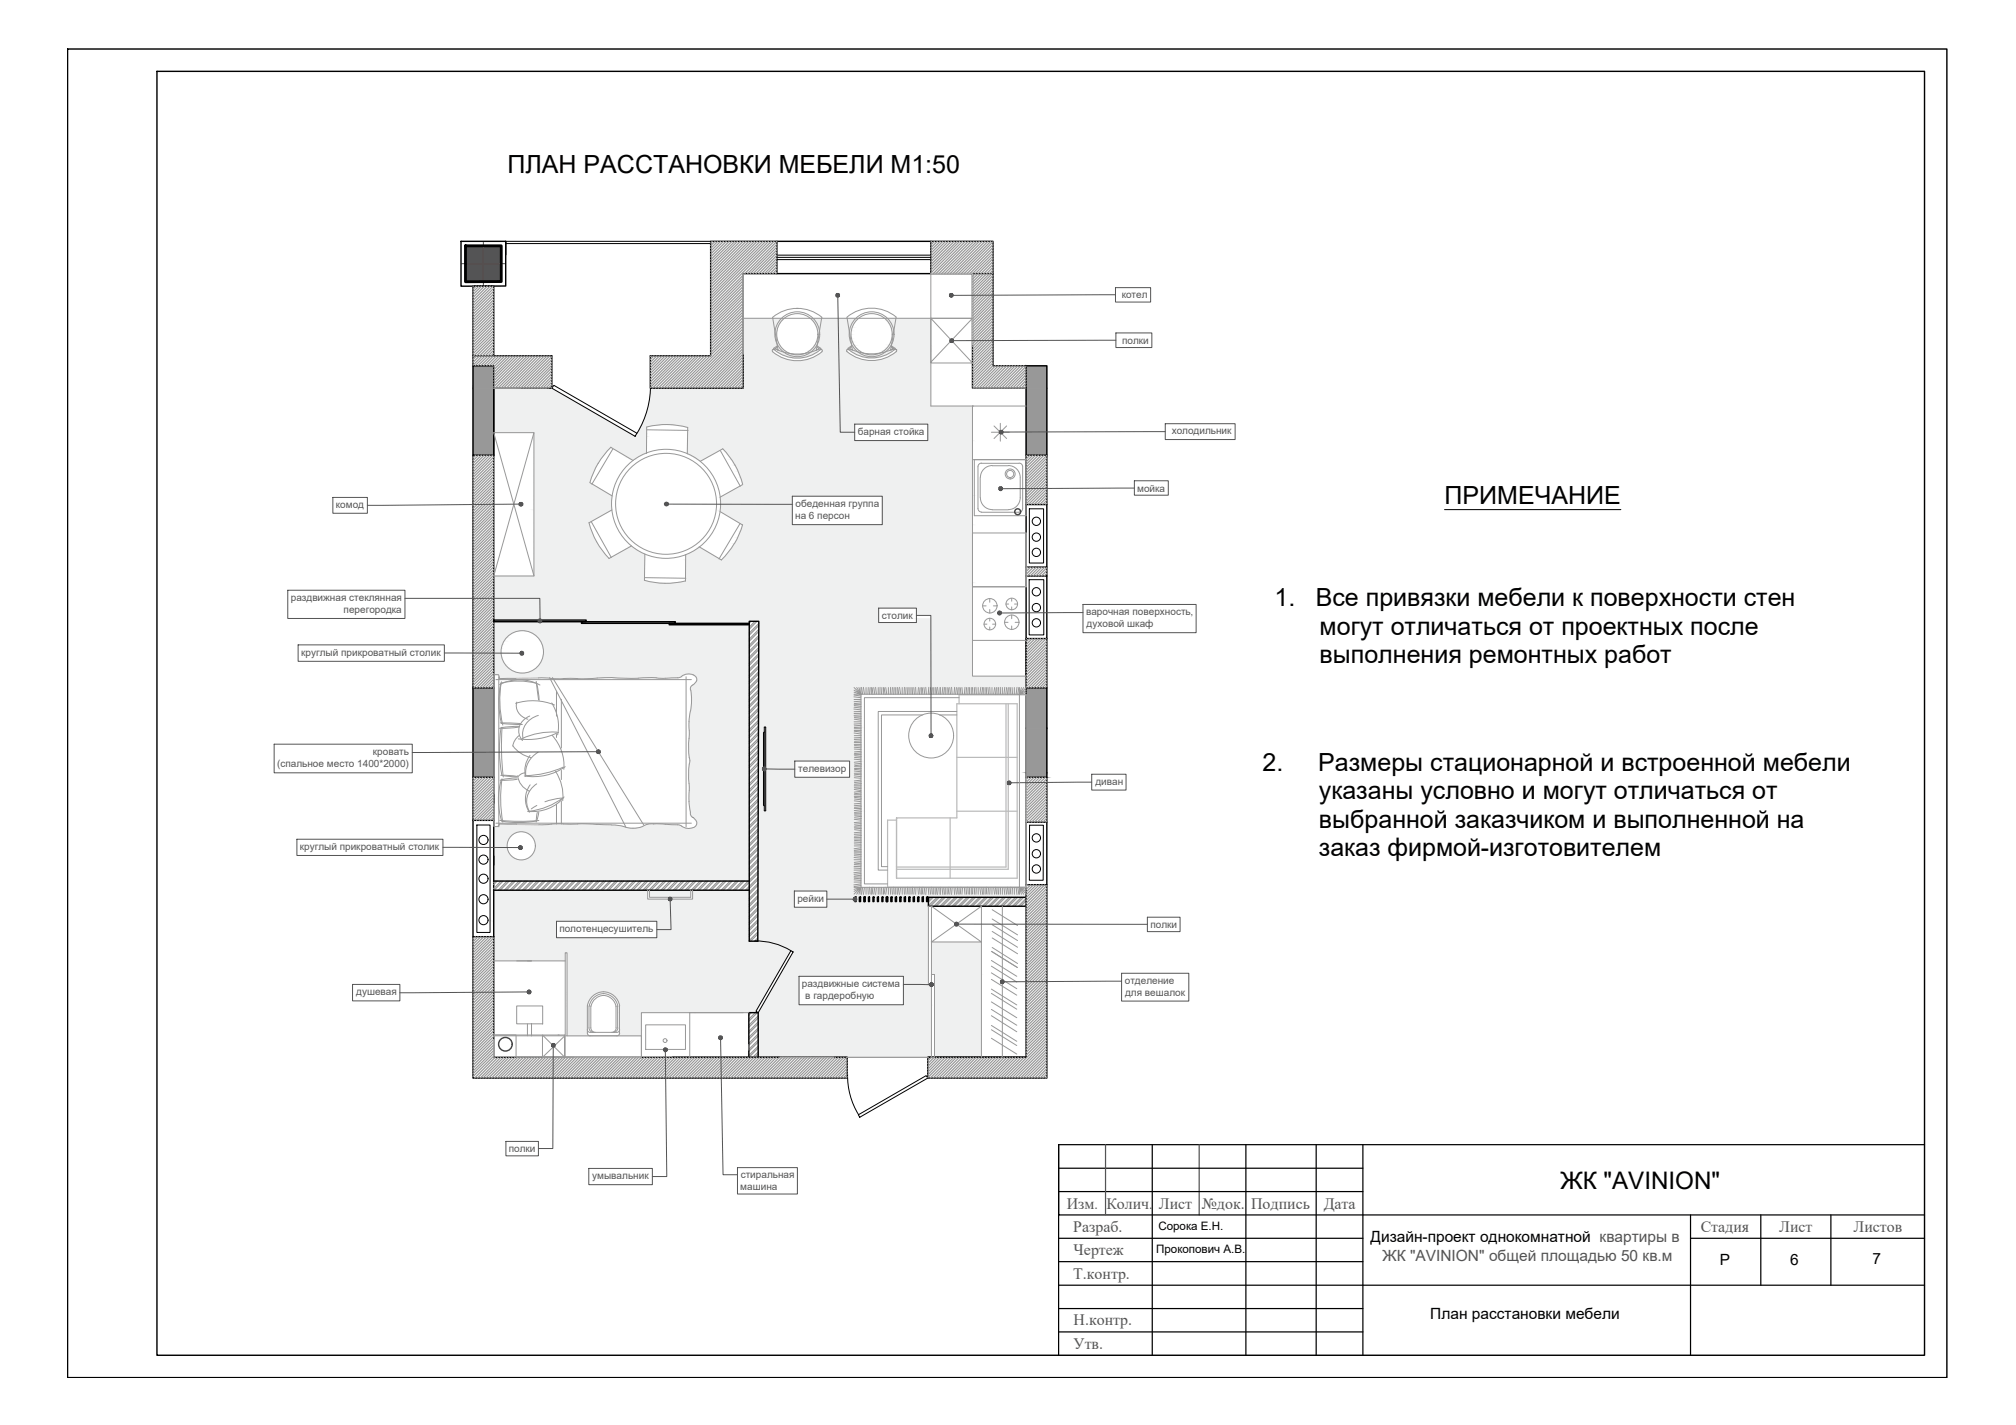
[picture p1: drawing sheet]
<svg xmlns="http://www.w3.org/2000/svg" width="420mm" height="297mm" viewBox="0 0 420 297" stroke-linecap="round" stroke-linejoin="round" font-family="sans-serif">
<defs><g id="words">
<g font-size="5.2">
<text x="105.8" y="36">ПЛАН РАССТАНОВКИ МЕБЕЛИ М1:50</text>
<text x="301.1" y="105.1">ПРИМЕЧАНИЕ</text>
<text x="265.6" y="126.4">1.</text>
<text x="274.2" y="126.4">Все привязки мебели к поверхности стен</text>
<text x="275" y="132.3">могут отличаться от проектных после</text>
<text x="275" y="138.3">выполнения ремонтных работ</text>
<text x="263.1" y="160.7">2.</text>
<text x="274.7" y="160.7">Размеры стационарной и встроенной мебели</text>
<text x="274.9" y="166.6">указаны условно и могут отличаться от</text>
<text x="274.9" y="172.6">выбранной заказчиком и выполненной на</text>
<text x="274.9" y="178.5">заказ фирмой-изготовителем</text>
</g>
<text font-size="5" x="325.2" y="247.8">ЖК &quot;AVINION&quot;</text>
<g font-size="3.3" fill="#545454">
<text x="222.3" y="252.1">Изм</text>
<text x="223.7" y="256.8">Разраб.</text>
<text x="230.6" y="252.1">Колич</text>
<text x="241.5" y="252">Лист</text>
<text x="250.5" y="252.1">№док.</text>
<text x="260.8" y="252.1">Подпись</text>
<text x="275.9" y="252.1">Дата</text>
<text x="354.4" y="256.7">Стадия</text>
<text x="370.8" y="256.7">Лист</text>
<text x="386.3" y="256.7">Листов</text>
<text x="223.8" y="261.6">Чертеж</text>
<text x="223.7" y="266.5">Т.контр.</text>
<text x="223.7" y="281.1">Утв.</text>
<text x="223.8" y="276.1">Н.контр.</text>
</g>
<g font-size="3.2">
<text x="285.7" y="259">Дизайн-проект однокомнатной квартиры в</text>
<text x="358.5" y="263.8">Р</text>
<text x="373.1" y="263.8">6</text>
<text x="390.3" y="263.5">7</text>
<text x="298.1" y="275">План расстановки мебели</text>
</g>
<text font-size="3.2" fill="#545454" x="288.1" y="262.9">ЖК &quot;AVINION&quot; общей площадью 50 кв.м</text>
<g font-size="2.9" fill="#545454">
<text x="228.1" y="252.1">.</text>
<text x="239.5" y="252.1">.</text>
</g>
<g font-size="2.4">
<text x="241.4" y="256.5">Сорока Е.Н.</text>
<text x="240.9" y="261.1">Прокопович А.В.</text>
</g>
<g font-size="2.1" fill="#545454">
<text x="233.8" y="62.2">котел</text>
<text x="233.9" y="71.6">полки</text>
<text x="178.8" y="90.7">барная стойка</text>
<text x="244.2" y="90.6">холодильник</text>
<text x="70" y="105.9">комод</text>
<text x="165.8" y="105.7">обеденная группа</text>
<text x="237" y="102.5">мойка</text>
<text x="165.7" y="108.2">на 6 персон</text>
<text x="60.6" y="125.3">раздвижная стеклянная</text>
<text x="71.6" y="127.8">перегородка</text>
<text x="183.8" y="129">столик</text>
<text x="226.3" y="128.2">варочная поверхность,</text>
<text x="226.5" y="130.7">духовой шкаф</text>
<text x="62.8" y="136.7">круглый прикроватный столик</text>
<text x="57.8" y="159.9">(спальное место 1400*2000)</text>
<text x="77.7" y="157.4">кровать</text>
<text x="166.4" y="160.9">телевизор</text>
<text x="228.3" y="163.6">диван</text>
<text x="62.5" y="177.1">круглый прикроватный столик</text>
<text x="166.2" y="188">рейки</text>
<text x="116.6" y="194.3">полотенцесушитель</text>
<text x="239.8" y="193.4">полки</text>
<text x="74.2" y="207.4">душевая</text>
<text x="167.1" y="205.8">раздвижные система</text>
<text x="167.8" y="208.3">в гардеробную</text>
<text x="234.4" y="205.1">отделение</text>
<text x="234.5" y="207.6">для вешалок</text>
<text x="106" y="240.2">полки</text>
<text x="123.4" y="245.8">умывальник</text>
<text x="154.4" y="245.6">стиральная</text>
<text x="154.3" y="248.1">машина</text>
</g>
</g></defs>
<g fill="#eff0f0" stroke="#eff0f0" stroke-width=".21">
<path d="M131.5 95.8h.8l-.4 .2z"/>
<path d="M145.1 95.6h1.9l-.8 .4z"/>
<path d="M150.1 105.1h8z"/>
<path d="M131.2 114l.4-.2 .2 .2z"/>
<path d="M145.5 114.2l.3-.2 .3 .2z"/>
<path d="M102.9 129.3h55.2v.2z"/>
<path d="M186.1 72.8h.3z"/>
<path d="M168.1 73.5h2z"/>
<path d="M180.6 74.6h2.1z"/>
<path d="M165.1 74.6h2.1z"/>
<path d="M158.1 105.1h4z"/>
<path d="M158.1 105.1h7z"/>
<path d="M159.6 160.3h.4z"/>
<path d="M159.6 160.3h6z"/>
<path d="M191.7 205.2h1.8z"/>
<path d="M102.9 129.3l50.3 .2h-50.3z"/>
<path d="M102.9 135.9h1.5v.3z"/>
<path d="M102.9 140.6h.2z"/>
<path d="M107.4 141.4h.3z"/>
<path d="M137.6 141.4h.6z"/>
<path d="M130.3 141.4h.9z"/>
<path d="M130.3 141.4h2.7z"/>
<path d="M104 141.4h1.9z"/>
<path d="M118.9 141.4h4.1z"/>
<path d="M115.7 141.5h1.6z"/>
<path d="M136.8 171.8h.8z"/>
<path d="M115.9 171.8h1.1z"/>
<path d="M121.3 171.8h1.1z"/>
<path d="M105.9 171.8h1.9z"/>
<path d="M102.9 176.3h2.8v.4z"/>
<path d="M102.9 179.3h53.3v4.4z"/>
<path d="M157.9 196.1l.4 .1z"/>
<path d="M135.5 80.9l22.6 1.7v-1.7zM135.5 80.9l22.6 1.7h-22.7z"/>
<path d="M135.4 82.6l22.7 1.6v-1.6zM135.4 82.6l22.7 1.6h-22.9z"/>
<path d="M135.2 84.2l22.9 1.6v-1.6zM135.2 84.2l22.9 1.6h-23.3z"/>
<path d="M134.8 85.8l23.3 1.5v-1.5zM134.8 85.8l23.3 1.5h-23.9z"/>
<path d="M134.2 87.3l23.9 1.2v-1.2zM134.2 87.3l23.9 1.2h-24.4z"/>
<path d="M139.1 88.5h19zM139.1 88.5h19z"/>
<path d="M133.7 88.5h5.4zM133.7 88.5h3.9z"/>
<path d="M139.8 88.5l18.3 .1zM139.8 88.5l18.3 .1z"/>
<path d="M133.7 88.5l2.5 .2 1.4-.2zM133.7 88.5l2.5 .2h-2.6z"/>
<path d="M140.5 88.6l17.6 .2v-.2zM140.5 88.6l17.6 .2h-16.2z"/>
<path d="M133.6 88.7l1.9 .2 .7-.2zM133.6 88.7l1.9 .2h-2z"/>
<path d="M133.5 88.9l1.3 .1 .7-.1zM133.5 88.9l1.3 .1h-1.3z"/>
<path d="M141.9 88.8l16.2 .3v-.3zM141.9 88.8l16.2 .3h-14.8z"/>
<path d="M102.9 80.9l28.2 9.3-16.1-9.3zM102.9 80.9l28.2 9.3h-28.2z"/>
<path d="M133.5 89l1.3 1.3v-1.3zM133.5 89l1.3 1.3h-2.1z"/>
<path d="M111.3 90.2l20 .1-.2-.1zM111.3 90.2l20 .1h-20z"/>
<path d="M132.7 90.3l2.1 .6v-.6zM132.7 90.3l2.1 .6h-2.4z"/>
<path d="M111.3 90.3l21.1 .6-1.1-.6zM111.3 90.3l21.1 .6h-21.1z"/>
<path d="M111.3 90.9l23.4 2.3 .1-2.3zM111.3 90.9l23.4 2.3h-23.4z"/>
<path d="M143.3 89.1l14.8 4.5v-4.5zM143.3 89.1l14.8 4.5h-14.9z"/>
<path d="M127.3 93.2l7.4 .4v-.4zM127.3 93.2l7.4 .4h-6.9z"/>
<path d="M111.3 93.2l15.7 .4 .3-.4zM111.3 93.2l15.7 .4h-15.7z"/>
<path d="M111.3 93.6l15 .7 .7-.7zM111.3 93.6l15 .7h-15z"/>
<path d="M127.8 93.6l6.9 .9v-.9zM127.8 93.6l6.9 .9h-5.4z"/>
<path d="M143.2 93.6l5.5 1 1.9-1zM143.2 93.6l5.5 1h-5.5z"/>
<path d="M150.6 93.6l7.5 1v-1zM150.6 93.6l7.5 1h-6.6z"/>
<path d="M129.3 94.5l4.5 .4 .9-.4zM129.3 94.5l4.5 .4h-3.8z"/>
<path d="M143.2 94.6l4.7 .5 .8-.5zM143.2 94.6l4.7 .5h-3.7z"/>
<path d="M130 94.9l2.8 .5 1-.5zM130 94.9l2.8 .5h-1.9z"/>
<path d="M111.3 94.3l14.1 1.1 .9-1.1zM111.3 94.3l14.1 1.1h-14.1z"/>
<path d="M144.2 95.1l2.8 .5 .9-.5zM144.2 95.1l2.8 .5h-1.9z"/>
<path d="M151.5 94.6l6.6 1.2v-1.2zM151.5 94.6l6.6 1.2h-5.7z"/>
<path d="M130.9 95.4l1.4 .4 .5-.4zM130.9 95.4l1.4 .4h-.8z"/>
<path d="M145.1 95.6l.6 .4h.5zM145.7 96h.5l-.3 .2z"/>
<path d="M111.3 95.4l13.4 1.2 .7-1.2zM111.3 95.4l13.4 1.2h-13.4z"/>
<path d="M152.4 95.8l5.7 1.2v-1.2zM152.4 95.8l5.7 1.2h-5z"/>
<path d="M111.3 96.6l12.7 1.3 .7-1.3zM111.3 96.6l12.7 1.3h-12.7z"/>
<path d="M153.1 97l5 1.3v-1.3zM153.1 97l5 1.3h-4.3z"/>
<path d="M111.3 97.9l12.1 1.3 .6-1.3zM111.3 97.9l12.1 1.3h-12.1z"/>
<path d="M153.8 98.3l4.3 1.3v-1.3zM153.8 98.3l4.3 1.3h-3.8z"/>
<path d="M111.3 99.2l11.6 1.4 .5-1.4zM111.3 99.2l11.6 1.4h-11.6z"/>
<path d="M154.3 99.6l3.8 1.4v-1.4zM154.3 99.6l3.8 1.4h-3.3z"/>
<path d="M111.3 100.6l16.2 2.7-4.6-2.7zM111.3 100.6l16.2 2.7h-16.2z"/>
<path d="M154.8 101l3.3 2.6v-2.6zM150.1 103.6l4.7-2.6 3.3 2.6z"/>
<path d="M111.3 103.3l16.2 .9v-.9zM111.3 103.3l16.2 .9h-16.2z"/>
<path d="M150.1 103.6l8 .8v-.8zM150.1 103.6l8 .8h-8z"/>
<path d="M111.3 104.2l16.1 .8 .1-.8zM111.3 104.2l16.1 .8h-16.1z"/>
<path d="M150.1 104.4l8 .7v-.7zM150.1 104.4l8 .7h-8z"/>
<path d="M152 105.1h6.1zM150.1 105.1h8z"/>
<path d="M111.3 105l16.1 .1zM111.3 105l16.1 .1z"/>
<path d="M150.1 105.1h8zM150.1 105.1h8z"/>
<path d="M150.1 105.1l8 .7v-.7zM150.1 105.1l8 .7h-8z"/>
<path d="M111.3 105.1l16.2 1.2-.1-1.2zM111.3 105.1l16.2 1.2h-16.2z"/>
<path d="M150.1 105.8l8 .8v-.8zM150.1 105.8l8 .8h-8z"/>
<path d="M111.3 106.3l11.5 2.7 4.7-2.7zM111.3 106.3l11.5 2.7h-11.5z"/>
<path d="M150.1 106.6l8 2.8v-2.8zM150.1 106.6l8 2.8h-3.4z"/>
<path d="M111.3 109l11.8 1.3-.3-1.3zM111.3 109l11.8 1.3h-11.8z"/>
<path d="M154.7 109.4l3.4 1.4v-1.4zM154.7 109.4l3.4 1.4h-3.9z"/>
<path d="M111.3 110.3l12.4 1.4-.6-1.4zM111.3 110.3l12.4 1.4h-12.4z"/>
<path d="M154.2 110.8l3.9 1.3v-1.3zM154.2 110.8l3.9 1.3h-4.4z"/>
<path d="M111.3 111.7l13 1.3-.6-1.3zM111.3 111.7l13 1.3h-13z"/>
<path d="M153.7 112.1l4.4 1.2v-1.2zM153.7 112.1l4.4 1.2h-5.1z"/>
<path d="M111.3 113l13.8 1.2-.8-1.2zM111.3 113l13.8 1.2h-13.8z"/>
<path d="M131.2 114l1.2 .5-.6-.5zM130.4 114.5l.8-.5 1.2 .5z"/>
<path d="M153 113.3l5.1 1.3v-1.3zM153 113.3l5.1 1.3h-5.9z"/>
<path d="M145.5 114.2l1.3 .5-.7-.5zM144.9 114.7l.6-.5 1.3 .5z"/>
<path d="M130.4 114.5l3 .5-1-.5zM129.4 115l1-.5 3 .5z"/>
<path d="M144.9 114.7l2.9 .5-1-.5zM143.9 115.2l1-.5 2.9 .5z"/>
<path d="M111.3 114.2l14.7 1.1-.9-1.1zM111.3 114.2l14.7 1.1h-14.7z"/>
<path d="M129.4 115l5 .5-1-.5zM128.5 115.5l.9-.5 5 .5z"/>
<path d="M143.9 115.2l4.6 .4-.7-.4zM142.9 115.6l1-.4 4.6 .4z"/>
<path d="M152.2 114.6l5.9 1.1v-1.1zM152.2 114.6l5.9 1.1h-6.8z"/>
<path d="M128.5 115.5l5.9 .9v-.9zM126.9 116.4l1.6-.9 5.9 .9z"/>
<path d="M111.3 115.3l15.6 1.1-.9-1.1zM111.3 115.3l15.6 1.1h-15.6z"/>
<path d="M151.3 115.7l6.8 1v-1zM151.3 115.7l6.8 1h-7.7z"/>
<path d="M142.9 115.6l7.5 1.1-1.9-1.1zM142.9 115.6l7.5 1.1h-7.5z"/>
<path d="M111.3 116.4l23 3.6 .1-3.6zM111.3 116.4l23 3.6h-23z"/>
<path d="M111.3 120l23 .1zM102.9 120.1h31.4z"/>
<path d="M102.9 120.1l31.4 .9v-.9zM102.9 120.1l31.4 .9h-31.4z"/>
<path d="M142.9 116.7l15.2 4.4v-4.4zM142.9 116.7l15.2 4.4h-15.2z"/>
<path d="M102.9 121l32.8 .3-1.4-.3zM102.9 121l32.8 .3h-32.8z"/>
<path d="M142.9 121.1l15.2 .3v-.3zM141.4 121.4l1.5-.3 15.2 .3z"/>
<path d="M102.9 121.3l34.2 .2-1.4-.2zM102.9 121.3l34.2 .2h-34.2z"/>
<path d="M141.4 121.4l16.7 .2v-.2zM140 121.6l1.4-.2 16.7 .2z"/>
<path d="M140 121.6h18.1zM138.6 121.6h19.5z"/>
<path d="M102.9 121.5l35.7 .1zM102.9 121.5l35.7 .1z"/>
<path d="M102.9 121.6l55.2 7.7v-7.7zM102.9 121.6l55.2 7.7h-55.2z"/>
<path d="M153.2 129.5h4.9zM102.9 129.3l55.2 .2z"/>
<path d="M184.3 66.4l2.3 .5 .1-.5zM184.3 66.4l2.3 .5h-1.7z"/>
<path d="M174.7 66.4l3.7 .5 .5-.5zM174.7 66.4l3.7 .5h-3.7z"/>
<path d="M168.8 66.4l5.9 .5v-.5zM168.8 66.4l5.9 .5h-5.3z"/>
<path d="M174.7 66.9h3.7zM174.7 66.9h3.7z"/>
<path d="M169.4 66.9h5.3zM169.4 66.9h5.3z"/>
<path d="M154.9 66.4l8 .5 .6-.5zM154.9 66.4l8 .5h-8z"/>
<path d="M184.9 66.9l1.6 .6 .1-.6zM184.9 66.9l1.6 .6h-1.2z"/>
<path d="M174.7 66.9l3.2 .6 .5-.6zM174.7 66.9l3.2 .6h-3.2z"/>
<path d="M169.4 66.9l5.3 .6v-.6zM169.4 66.9l5.3 .6h-4.9z"/>
<path d="M174.7 67.5h3.2zM174.7 67.5h3.2z"/>
<path d="M169.8 67.5h4.9zM169.8 67.5h4.9z"/>
<path d="M154.9 66.9l7.6 .6 .4-.6zM154.9 66.9l7.6 .6h-7.6z"/>
<path d="M185.3 67.5l1.1 .7 .1-.7zM185.3 67.5l1.1 .7h-.7z"/>
<path d="M174.7 67.5l2.9 .7 .3-.7zM174.7 67.5l2.9 .7h-2.9z"/>
<path d="M169.8 67.5l4.9 .7v-.7zM169.8 67.5l4.9 .7h-4.5z"/>
<path d="M174.7 68.2h2.9zM174.7 68.2h2.9z"/>
<path d="M170.2 68.2h4.5zM170.2 68.2h4.5z"/>
<path d="M154.9 67.5l7.2 .7 .4-.7zM154.9 67.5l7.2 .7h-7.2z"/>
<path d="M185.7 68.2l.6 .7 .1-.7zM185.7 68.2l.6 .7h-.5z"/>
<path d="M174.7 68.2l2.7 .7 .2-.7zM174.7 68.2l2.7 .7h-2.7z"/>
<path d="M170.2 68.2l4.5 .7v-.7zM170.2 68.2l4.5 .7h-4.3z"/>
<path d="M174.7 68.9h2.7zM174.7 68.9h2.7z"/>
<path d="M170.4 68.9h4.3zM170.4 68.9h4.3z"/>
<path d="M154.9 68.2l7.1 .7 .1-.7zM154.9 68.2l7.1 .7h-7.1z"/>
<path d="M185.8 68.9l.4 .8 .1-.8zM185.8 68.9l.4 .8h-.3z"/>
<path d="M174.7 68.9l2.6 .8 .1-.8zM174.7 68.9l2.6 .8h-2.6z"/>
<path d="M170.4 68.9l4.3 .8v-.8zM170.4 68.9l4.3 .8h-4.2z"/>
<path d="M174.7 69.7h2.6zM174.7 69.7h2.6z"/>
<path d="M170.5 69.7h4.2zM170.5 69.7h4.2z"/>
<path d="M154.9 68.9l7 .8 .1-.8zM154.9 68.9l7 .8h-7z"/>
<path d="M185.9 69.7l.1 .8 .2-.8zM185.9 69.7l.1 .8h-.2z"/>
<path d="M174.7 69.7l2.7 .8-.1-.8zM174.7 69.7l2.7 .8h-2.7z"/>
<path d="M170.5 69.7l4.2 .8v-.8zM170.5 69.7l4.2 .8h-4.3z"/>
<path d="M174.7 70.5h2.7zM174.7 70.5h2.7z"/>
<path d="M170.4 70.5h4.3zM170.4 70.5h4.3z"/>
<path d="M154.9 69.7l7.1 .8-.1-.8zM154.9 69.7l7.1 .8h-7.1z"/>
<path d="M185.8 70.5l.1 .7 .1-.7zM185.8 70.5l.1 .7h-.3z"/>
<path d="M174.7 70.5l2.9 .7-.2-.7zM174.7 70.5l2.9 .7h-2.8z"/>
<path d="M170.4 70.5l4.4 .7-.1-.7zM170.4 70.5l4.4 .7h-4.6z"/>
<path d="M174.8 71.2l2.9 .1zM174.8 71.2l2.9 .1z"/>
<path d="M170.2 71.2l4.6 .1zM170.2 71.2l4.6 .1z"/>
<path d="M154.9 70.5l7.3 .8-.2-.8zM154.9 70.5l7.3 .8h-7.3z"/>
<path d="M185.6 71.2l.2 .7 .1-.7zM185.6 71.2l.2 .7h-.5z"/>
<path d="M174.8 71.3l3.2 .6-.3-.6zM174.8 71.3l3.2 .6h-3.2z"/>
<path d="M170.2 71.3l4.6 .6v-.6zM170.2 71.3l4.6 .6h-5z"/>
<path d="M174.8 71.9l3.2 .1zM174.8 71.9l3.2 .1z"/>
<path d="M169.8 71.9l5 .1zM169.8 71.9l5 .1z"/>
<path d="M154.9 71.3l7.6 .7-.3-.7zM154.9 71.3l7.6 .7h-7.6z"/>
<path d="M186.7 66.4l7.3 5.7v-5.7zM186.7 66.4l7.3 5.7h-8.3z"/>
<path d="M185.3 71.9l.4 .2 .1-.2zM185.3 71.9l.4 .2h-.5z"/>
<path d="M174.8 72l3.3 .1zM174.8 72l3.3 .1z"/>
<path d="M169.8 72l5 .1zM169.8 72l5 .1z"/>
<path d="M185.7 72.1l8.3 .5v-.5zM185.7 72.1l8.3 .5h-7.5z"/>
<path d="M185.2 72.1l.5 .5v-.5zM185.2 72.1l.5 .5h-.9z"/>
<path d="M174.8 72.1l3.7 .5-.4-.5zM174.8 72.1l3.7 .5h-3.7z"/>
<path d="M169.7 72.1l5.1 .5v-.5zM169.7 72.1l5.1 .5h-5.4z"/>
<path d="M174.8 72.6h3.7zM174.8 72.6h3.7z"/>
<path d="M169.4 72.6h5.4zM169.4 72.6h5.4z"/>
<path d="M154.9 72l8.1 .6-.5-.6zM154.9 72l8.1 .6h-8.1z"/>
<path d="M186.5 72.6h7.5zM186.5 72.6h7.5z"/>
<path d="M174.8 72.6h3.7zM174.8 72.6h3.7z"/>
<path d="M169.3 72.6h5.5zM169.3 72.6h5.5z"/>
<path d="M186.5 72.6l7.5 .2v-.2zM186.5 72.6l7.5 .2h-7.6zM186.4 72.8h7.6zM186.4 72.8h7.6zM186.1 72.8h7.9zM186.1 72.8h7.9z"/>
<path d="M186.1 72.8h7.9zM186 72.8h8z"/>
<path d="M174.8 72.6l3.9 .2-.2-.2zM174.8 72.6l3.9 .2h-3.9z"/>
<path d="M169.3 72.6l5.5 .2v-.2zM169.3 72.6l5.5 .2h-5.7z"/>
<path d="M174.8 72.8h4zM174.8 72.8h4z"/>
<path d="M169.1 72.8h5.7zM169.1 72.8h5.7z"/>
<path d="M186 72.8h8zM185.9 72.8h8.1z"/>
<path d="M176.6 72.8h2.2zM176.6 72.8h2.2z"/>
<path d="M174.8 72.8h1.8zM174.8 72.8h1.8z"/>
<path d="M169.1 72.8h5.7zM169.1 72.8h5.7z"/>
<path d="M176.6 72.8h2.2zM176.6 72.8h2.2z"/>
<path d="M174.8 72.8h1.8zM174.8 72.8h1.8z"/>
<path d="M169.1 72.8h5.7zM169.1 72.8h5.7z"/>
<path d="M185.9 72.8h.6zM185.9 72.8h.7z"/>
<path d="M174.8 72.8h1.8zM174.8 72.8h1.8z"/>
<path d="M186.6 72.8h7.4zM186.6 72.8h7.4z"/>
<path d="M176.7 72.8l2.1 .1zM176.7 72.8l2.1 .1z"/>
<path d="M185.9 72.8h.6zM185.9 72.8l.6 .1z"/>
<path d="M174.8 72.8h1.8zM174.8 72.8l1.8 .1z"/>
<path d="M186.6 72.8l7.4 .1zM186.6 72.8l7.4 .1z"/>
<path d="M174.8 72.9h1.8zM174.8 72.9h1.8z"/>
<path d="M169.1 72.8l5.7 .1zM169 72.9h5.8z"/>
<path d="M174.8 72.9h1.8zM174.8 72.9h1.8z"/>
<path d="M171.1 72.9h3.7zM171.1 72.9h3.7z"/>
<path d="M154.9 72.6l8.4 .3-.3-.3zM154.9 72.6l8.4 .3h-8.4z"/>
<path d="M174.8 72.9h1.8zM174.8 72.9h1.8z"/>
<path d="M171.1 72.9h3.7zM171.1 72.9h3.7z"/>
<path d="M161.2 72.9h2.1zM161.2 72.9h2.1z"/>
<path d="M154.9 72.9h6.3zM154.9 72.9h6.3z"/>
<path d="M174.8 72.9h1.8zM174.8 72.9h1.8z"/>
<path d="M171.1 72.9h3.7zM171.1 72.9h3.7z"/>
<path d="M169 72.9h2.1zM169 72.9h2.1z"/>
<path d="M174.8 72.9h1.8zM174.8 72.9h1.8z"/>
<path d="M171.1 72.9h3.7zM171.1 72.9h3.7z"/>
<path d="M185.9 72.9h.6zM185.9 72.9h.5z"/>
<path d="M176.8 72.9h2zM176.8 72.9h2z"/>
<path d="M185.9 72.9h.5zM185.8 72.9h.6z"/>
<path d="M174.8 72.9h1.8zM174.8 72.9h1.8z"/>
<path d="M171.2 72.9h3.6zM171.2 72.9h3.6z"/>
<path d="M174.8 72.9h1.7zM174.8 72.9h1.8z"/>
<path d="M171.2 72.9h3.6zM171.2 72.9h3.6z"/>
<path d="M154.9 72.9h6.2zM154.9 72.9h6.3z"/>
<path d="M174.8 72.9h1.7zM174.8 72.9h1.7z"/>
<path d="M171.2 72.9h3.6zM171.2 72.9h3.6z"/>
<path d="M161.2 72.9h2.1zM161.2 72.9h2.1z"/>
<path d="M174.8 72.9h1.7zM174.8 72.9h1.7z"/>
<path d="M171.2 72.9h3.6zM171.2 72.9h3.6z"/>
<path d="M169 72.9h2zM169 72.9h2.1z"/>
<path d="M184.8 72.6l.8 .3 .1-.3zM184.5 72.9l.3-.3 .8 .3z"/>
<path d="M174.8 72.9h1.7zM174.8 72.9h1.7z"/>
<path d="M171.2 72.9h3.6zM171.2 72.9h3.6z"/>
<path d="M174.8 72.9h1.7zM174.8 72.9h1.7z"/>
<path d="M186.7 72.9h7.3zM186.7 72.9h7.3z"/>
<path d="M174.8 72.9h1.7zM174.8 72.9h1.7z"/>
<path d="M171.2 72.9h3.6zM171.2 72.9h3.6z"/>
<path d="M174.8 72.9h1.7zM174.8 72.9h1.7z"/>
<path d="M171.2 72.9h3.6zM171.2 72.9h3.6z"/>
<path d="M154.9 72.9h6.2zM154.9 72.9h6.2z"/>
<path d="M174.8 72.9h1.7zM174.8 72.9h1.7z"/>
<path d="M171.2 72.9h3.6zM171.2 72.9h3.6z"/>
<path d="M161.3 72.9h2zM161.3 72.9h2z"/>
<path d="M174.8 72.9h1.7zM174.8 72.9h1.7z"/>
<path d="M171.2 72.9h3.6zM171.2 72.9h3.6z"/>
<path d="M169 72.9h2zM169 72.9h2z"/>
<path d="M176.8 72.9h2zM176.8 72.9h2z"/>
<path d="M174.8 72.9h1.7zM174.8 72.9h1.7z"/>
<path d="M171.2 72.9h3.6zM171.2 72.9h3.6z"/>
<path d="M185.8 72.9h.6zM185.8 72.9h.6z"/>
<path d="M171.2 72.9h3.6zM171.2 72.9h3.6z"/>
<path d="M174.8 72.9h1.7zM174.8 72.9h1.7z"/>
<path d="M186.7 72.9h7.3zM186.7 72.9h7.3z"/>
<path d="M174.8 72.9h1.7zM174.8 72.9h1.7z"/>
<path d="M171.3 72.9h3.5zM171.3 72.9h3.5z"/>
<path d="M174.8 72.9h1.7zM174.8 72.9h1.7z"/>
<path d="M171.3 72.9h3.5zM171.3 72.9h3.5z"/>
<path d="M154.9 72.9h6.1zM154.9 72.9h6.2z"/>
<path d="M174.8 72.9h1.7zM174.8 72.9h1.7z"/>
<path d="M171.3 72.9h3.5zM171.3 72.9h3.5z"/>
<path d="M161.4 72.9h2zM161.4 72.9h2z"/>
<path d="M169 72.9h1.9zM169 72.9h2z"/>
<path d="M174.8 72.9l1.7 .1zM174.8 72.9l1.7 .1z"/>
<path d="M171.3 72.9l3.5 .1zM171.3 72.9l3.5 .1z"/>
<path d="M185.8 72.9h.6zM185.8 72.9l.5 .1z"/>
<path d="M184.5 72.9l1.2 .1zM184.5 72.9l1.2 .1h-1.3z"/>
<path d="M174.8 73h1.6zM174.8 73h1.7z"/>
<path d="M171.3 73h3.5zM171.3 73h3.5z"/>
<path d="M174.8 73h1.6zM174.8 73h1.6z"/>
<path d="M171.3 73h3.5zM171.3 73h3.5z"/>
<path d="M186.8 72.9l7.2 .1zM186.8 72.9l7.2 .1z"/>
<path d="M174.8 73h1.6zM174.8 73h1.6z"/>
<path d="M171.3 73h3.5zM171.3 73h3.5z"/>
<path d="M174.8 73h1.6zM174.8 73h1.6z"/>
<path d="M171.3 73h3.5zM171.3 73h3.5z"/>
<path d="M154.9 72.9h6.1zM154.9 72.9l6.1 .1z"/>
<path d="M171.3 73h3.5zM171.3 73h3.5z"/>
<path d="M174.8 73h1.6zM174.8 73h1.6z"/>
<path d="M171.4 73h3.4zM171.4 73h3.4z"/>
<path d="M186.8 73h7.2zM186.8 73h7.2z"/>
<path d="M174.8 73h1.6zM174.8 73h1.6z"/>
<path d="M171.4 73h3.4zM171.4 73h3.4z"/>
<path d="M174.8 73h1.6zM174.8 73h1.6z"/>
<path d="M171.4 73h3.4zM171.4 73h3.4z"/>
<path d="M154.9 73h6.1zM154.9 73h6.1z"/>
<path d="M171.4 73h3.4zM171.4 73h3.4z"/>
<path d="M174.8 73h1.6zM174.8 73h1.6z"/>
<path d="M171.4 73h3.4zM171.4 73h3.4z"/>
<path d="M186.8 73h7.2zM186.8 73h7.2z"/>
<path d="M174.8 73h1.6zM174.8 73h1.6z"/>
<path d="M171.4 73h3.4zM171.4 73h3.4z"/>
<path d="M174.8 73h1.6zM174.8 73h1.6z"/>
<path d="M171.4 73h3.4zM171.4 73h3.4z"/>
<path d="M154.9 73h6.1zM154.9 73h6z"/>
<path d="M171.4 73l3.4 .1zM171.4 73l3.4 .1z"/>
<path d="M174.8 73l1.6 .1zM174.8 73l1.6 .1z"/>
<path d="M171.4 73.1h3.4zM171.4 73.1h3.4z"/>
<path d="M186.8 73l7.2 .1zM186.8 73l7.2 .1z"/>
<path d="M174.8 73.1h1.6zM174.8 73.1h1.6z"/>
<path d="M171.4 73.1h3.4zM171.4 73.1h3.4z"/>
<path d="M184.4 73l1.7 .1 .2-.1zM184.2 73.1l.2-.1 1.7 .1z"/>
<path d="M176.9 72.9l2.2 .2-.3-.2zM176.9 72.9l2.2 .2h-1.9z"/>
<path d="M174.8 73.1h1.6zM174.8 73.1h1.6z"/>
<path d="M171.4 73.1h3.4zM171.4 73.1h3.4z"/>
<path d="M174.8 73.1h1.6zM174.8 73.1h1.6z"/>
<path d="M171.4 73.1h3.4zM171.4 73.1h3.4z"/>
<path d="M154.9 73l6 .1zM154.9 73l6 .1z"/>
<path d="M171.4 73.1h3.4zM171.4 73.1h3.4z"/>
<path d="M169 72.9l1.6 .2 .3-.2zM168.7 73.1l.3-.2 1.6 .2z"/>
<path d="M161.4 72.9l2.2 .2-.2-.2zM161.4 72.9l2.2 .2h-1.9z"/>
<path d="M174.8 73.1l1.6 .1zM174.8 73.1l1.6 .1z"/>
<path d="M171.4 73.1l3.4 .1zM171.4 73.1l3.4 .1z"/>
<path d="M186.8 73.1l7.2 .1zM186.8 73.1l7.2 .1z"/>
<path d="M174.8 73.2h1.6zM174.8 73.2h1.6z"/>
<path d="M171.4 73.2h3.4zM171.4 73.2h3.4z"/>
<path d="M174.8 73.2h1.6zM174.8 73.2h1.6z"/>
<path d="M171.4 73.2h3.4zM171.4 73.2h3.4z"/>
<path d="M154.9 73.1l6 .1zM154.9 73.1l6 .1z"/>
<path d="M171.4 73.2h3.4zM171.4 73.2h3.4z"/>
<path d="M174.8 73.2h1.6zM174.8 73.2h1.6z"/>
<path d="M171.4 73.2h3.4zM171.4 73.2h3.4z"/>
<path d="M186.8 73.2h7.2zM186.8 73.2h7.2z"/>
<path d="M174.8 73.2h1.6zM174.8 73.2h1.6z"/>
<path d="M171.4 73.2h3.4zM171.4 73.2h3.4z"/>
<path d="M154.9 73.2h6zM154.9 73.2h6z"/>
<path d="M171.4 73.2h3.4zM171.4 73.2h3.4z"/>
<path d="M174.8 73.2l1.6 .1zM174.8 73.2l1.6 .1z"/>
<path d="M171.4 73.2l3.4 .1zM171.4 73.2l3.4 .1z"/>
<path d="M186.8 73.2l7.2 .1zM186.8 73.2l7.2 .1z"/>
<path d="M174.8 73.3h1.6zM174.8 73.3h1.6z"/>
<path d="M171.4 73.3h3.4zM171.4 73.3h3.4z"/>
<path d="M154.9 73.2l6 .1zM154.9 73.2l6 .1z"/>
<path d="M174.8 73.3h1.6zM174.8 73.3h1.6z"/>
<path d="M171.4 73.3h3.4zM171.4 73.3h3.4z"/>
<path d="M186.8 73.3h7.2zM186.8 73.3h7.2z"/>
<path d="M174.8 73.3h1.7zM174.8 73.3h1.7z"/>
<path d="M171.4 73.3h3.4zM171.4 73.3h3.4z"/>
<path d="M154.9 73.3h6.1zM154.9 73.3h6.1z"/>
<path d="M171.4 73.3h3.4zM171.4 73.3h3.4z"/>
<path d="M174.8 73.3h1.7zM174.8 73.3h1.7z"/>
<path d="M171.3 73.3h3.5zM171.3 73.3h3.5z"/>
<path d="M186.8 73.3h7.2zM186.8 73.3h7.2z"/>
<path d="M174.8 73.3h1.7zM174.8 73.3h1.7z"/>
<path d="M171.3 73.3h3.5zM171.3 73.3h3.5z"/>
<path d="M154.9 73.3h6.1zM154.9 73.3h6.1z"/>
<path d="M177.2 73.1l2.5 .4-.6-.4zM177.2 73.1l2.5 .4h-2z"/>
<path d="M184.2 73.1l1.4 .4 .5-.4zM183.5 73.5l.7-.4 1.4 .4z"/>
<path d="M183.5 73.5h2zM183.5 73.5h2.1z"/>
<path d="M177.7 73.5h2zM177.7 73.5h2z"/>
<path d="M161.7 73.1l2.5 .4-.6-.4zM161.7 73.1l2.5 .4h-2z"/>
<path d="M168.7 73.1l1.4 .4 .5-.4zM168.1 73.5l.6-.4 1.4 .4zM168 73.5h2.1z"/>
<path d="M162.2 73.5h2zM162.2 73.5h2z"/>
<path d="M183.5 73.5l1.5 .3 .5-.3zM182.8 73.8l.7-.3 1.5 .3z"/>
<path d="M177.7 73.5l2.8 .3-.8-.3zM177.7 73.5l2.8 .3h-2.2z"/>
<path d="M174.8 73.3l2.4 .5-.7-.5zM174.8 73.3l2.4 .5h-2.4z"/>
<path d="M171.3 73.3l3.5 .5v-.5zM170.7 73.8l.6-.5 3.5 .5z"/>
<path d="M174.8 73.8h2.4zM174.8 73.8h2.4z"/>
<path d="M170.7 73.8h4.1zM170.7 73.8h4.1z"/>
<path d="M154.9 73.3l6.8 .5-.7-.5zM154.9 73.3l6.8 .5h-6.8z"/>
<path d="M174.8 73.8h2.4zM174.8 73.8h2.4z"/>
<path d="M170.7 73.8h4.1zM170.7 73.8h4.1z"/>
<path d="M168 73.5l1.5 .3 .6-.3zM167.3 73.8l.7-.3 1.5 .3z"/>
<path d="M162.2 73.5l2.8 .3-.8-.3zM162.2 73.5l2.8 .3h-2.2z"/>
<path d="M182.8 73.8l1.9 .2 .3-.2zM182 74l.8-.2 1.9 .2z"/>
<path d="M178.3 73.8l2.9 .2-.7-.2zM178.3 73.8l2.9 .2h-2.7z"/>
<path d="M167.3 73.8l1.9 .2 .3-.2zM166.6 74l.7-.2 1.9 .2z"/>
<path d="M162.8 73.8l3 .2zM162.8 73.8l3 .2h-2.7z"/>
<path d="M174.8 73.8l2.6 .2-.2-.2zM174.8 73.8l2.6 .2h-2.6z"/>
<path d="M186.8 73.3l7.2 .7v-.7zM185.9 74l.9-.7 7.2 .7z"/>
<path d="M178.5 74h6.2zM178.5 74h6.1z"/>
<path d="M174.8 74h2.6zM174.8 74h2.6z"/>
<path d="M170.6 73.8l4.2 .2v-.2zM170.4 74l.2-.2 4.2 .2z"/>
<path d="M174.8 74h2.6zM174.8 74h2.6z"/>
<path d="M170.4 74h4.4zM170.4 74h4.4z"/>
<path d="M154.9 73.8l7 .2-.2-.2zM154.9 73.8l7 .2h-7z"/>
<path d="M163.1 74h6.1zM163.1 74h6.1z"/>
<path d="M178.6 74l5.1 .4 .9-.4zM178.6 74l5.1 .4h-4.1z"/>
<path d="M174.8 74l3.3 .4-.7-.4zM174.8 74l3.3 .4h-3.3z"/>
<path d="M170.4 74l4.4 .4v-.4zM169.7 74.4l.7-.4 4.4 .4z"/>
<path d="M174.8 74.4h3.3zM174.8 74.4h3.3z"/>
<path d="M169.7 74.4h5.1zM169.7 74.4h5.1z"/>
<path d="M163.1 74l5.1 .4 1-.4zM163.1 74l5.1 .4h-4.1z"/>
<path d="M174.8 74.4l3.6 .1-.3-.1zM174.8 74.4l3.6 .1h-3.6z"/>
<path d="M185.9 74l8.1 .5v-.5zM184.9 74.5l1-.5 8.1 .5z"/>
<path d="M169.7 74.4l5.1 .1v-.1zM169.4 74.5l.3-.1 5.1 .1z"/>
<path d="M154.9 74l8 .5-1-.5zM154.9 74l8 .5h-8z"/>
<path d="M179.6 74.4l3.1 .2 1-.2zM179.6 74.4l3.1 .2h-2.1z"/>
<path d="M174.8 74.5l3.7 .1zM174.8 74.5l3.7 .1z"/>
<path d="M169.4 74.5l5.4 .1zM169.3 74.6h5.5z"/>
<path d="M174.8 74.6h3.8zM174.8 74.6h3.8z"/>
<path d="M169.3 74.6h5.5zM169.2 74.6h5.6z"/>
<path d="M164.1 74.4l3.1 .2 1-.2zM164.1 74.4l3.1 .2h-2.1z"/>
<path d="M180.6 74.6h1.7zM181 74.6h1.3z"/>
<path d="M165.1 74.6h1.4zM165.8 74.6h.7z"/>
<path d="M174.8 74.6l4.6 .3-.8-.3zM174.8 74.6l4.6 .3h-4.6z"/>
<path d="M184.9 74.5l9.1 .4v-.4zM183.8 74.9l1.1-.4 9.1 .4z"/>
<path d="M169.2 74.6l5.6 .3v-.3zM168.3 74.9l.9-.3 5.6 .3z"/>
<path d="M154.9 74.5l9 .4-1-.4zM154.9 74.5l9 .4h-9z"/>
<path d="M174.8 74.9l5.7 .2-1.1-.2zM174.8 74.9l5.7 .2h-5.6z"/>
<path d="M183.8 74.9l10.2 .2v-.2zM182.7 75.1l1.1-.2 10.2 .2z"/>
<path d="M168.3 74.9l6.6 .3-.1-.3zM167.2 75.2l1.1-.3 6.6 .3z"/>
<path d="M154.9 74.9l10.1 .3-1.1-.3zM154.9 74.9l10.1 .3h-10.1z"/>
<path d="M182.7 75.1l11.3 .1zM181.6 75.2h12.4z"/>
<path d="M174.9 75.1l6.7 .1zM174.9 75.1l6.7 .1z"/>
<path d="M167.2 75.2h7.7zM166.5 75.2h8.4z"/>
<path d="M174.9 75.2h19.1zM174.9 75.2h19.1z"/>
<path d="M166.5 75.2h8.4zM166.1 75.2h8.8z"/>
<path d="M154.9 75.2h11.2zM154.9 75.2h11.2z"/>
<path d="M154.9 75.2l20 5.7v-5.7zM154.9 75.2l20 5.7h-20z"/>
<path d="M174.9 75.2l19.1 9.4v-9.4zM174.9 75.2l19.1 9.4h-19z"/>
<path d="M175 84.6l27.7 3.8v-3.8zM175 84.6l27.7 3.8h-27.6z"/>
<path d="M175.1 88.4l3 1.7v-1.7zM175.1 88.4l3 1.7h-3z"/>
<path d="M158.1 80.9l17 9.2-.2-9.2zM158.1 80.9l17 9.2h-17z"/>
<path d="M193.4 88.4l9.3 3.4v-3.4zM193.4 88.4l9.3 3.4h-9.3z"/>
<path d="M158.1 90.1l20 1.7v-1.7zM158.1 90.1l20 1.7h-20z"/>
<path d="M158.1 91.8l44.6 .3v-.3zM158.1 91.8l44.6 .3h-44.6z"/>
<path d="M158.1 92.1l44.6 11.2v-11.2zM158.1 92.1l44.6 11.2h-44.6z"/>
<path d="M158.1 103.3l44.6 .1v-.1zM158.1 103.3l44.6 .1h-44.6z"/>
<path d="M158.1 103.4l7 1.7v-1.7zM158.1 103.4l7 1.7h-7zM158.1 105.1h7z"/>
<path d="M183.9 103.4l18.8 6v-6zM183.9 103.4l18.8 6h-18.8z"/>
<path d="M158.1 105.1l7 4.3v-4.3zM158.1 105.1l7 4.3h-7z"/>
<path d="M158.1 109.4l44.6 12v-12zM158.1 109.4l44.6 12h-44.6z"/>
<path d="M158.1 121.4l44.6 5.4v-5.4zM158.1 121.4l44.6 5.4h-44.6z"/>
<path d="M191 126.8l11.7 1.5v-1.5zM191 126.8l11.7 1.5h-11.7z"/>
<path d="M194 128.3l8.7 .7v-.7zM194 128.3l8.7 .7h-8.7z"/>
<path d="M158.1 126.8l25 2.2v-2.2zM158.1 126.8l25 2.2h-25z"/>
<path d="M158.1 129l25 .5v-.5zM158.1 129l25 .5h-25z"/>
<path d="M191 129l3 .8v-.8zM191 129l3 .8h-3z"/>
<path d="M158.1 129.5l25 .3v-.3zM158.1 129.5l25 .3h-25z"/>
<path d="M158.1 129.8l35.9 14.9v-14.9zM158.1 129.8l35.9 14.9h-35.9z"/>
<path d="M158.1 144.7l21.3 6.9v-6.9zM158.1 144.7l21.3 6.9h-21.3z"/>
<path d="M158.1 151.6l1.2 1v-1zM158.1 151.6l1.2 1h-1.2z"/>
<path d="M158.1 152.6l1 .2 .2-.2zM158.1 152.6l1 .2h-1z"/>
<path d="M159.6 151.6l19.8 7v-7zM159.6 151.6l19.8 7h-19.8z"/>
<path d="M158.1 152.8l1 7.4v-7.4zM158.1 152.8l1 7.4h-1.1z"/>
<path d="M158 160.2h1.1zM158 160.2h1.1z"/>
<path d="M158 160.2h1.1zM158 160.2l1.1 .1z"/>
<path d="M159.6 158.6l6 1.7v-1.7zM159.6 158.6l6 1.7h-6zM159.6 160.3h6z"/>
<path d="M160 160.3h5.6zM160 160.3h5.6z"/>
<path d="M159.6 160.3h.5zM159.6 160.3h.5z"/>
<path d="M158 160.3h1.1zM158 160.3h1.1z"/>
<path d="M160.1 160.3h5.5zM160.1 160.3h5.5z"/>
<path d="M159.6 160.3h2.2zM159.6 160.3h2.2z"/>
<path d="M158 160.3h1.1zM158 160.3h1.1z"/>
<path d="M161.8 160.3h3.8zM161.8 160.3h3.8z"/>
<path d="M159.6 160.3h2.6zM159.6 160.3h2.6z"/>
<path d="M158 160.3l1.1 .1zM158 160.3l1.1 .1z"/>
<path d="M177.1 158.6l2.3 3.4v-3.4zM177.1 158.6l2.3 3.4h-2.3z"/>
<path d="M159.6 160.3l6 1.7v-1.7zM159.6 160.3l6 1.7h-6z"/>
<path d="M159.6 162l19.8 2.9v-2.9zM159.6 162l19.8 2.9h-19.8z"/>
<path d="M158 160.4l1.1 7.4v-7.4zM158 160.4l1.1 7.4h-1.1z"/>
<path d="M158 167.8l1.3 .2-.2-.2zM158 167.8l1.3 .2h-1.3z"/>
<path d="M159.6 164.9l19.8 4.1v-4.1zM159.6 164.9l19.8 4.1h-19.8z"/>
<path d="M158 168l1.3 1v-1zM158 168l1.3 1h-1.3z"/>
<path d="M158 169l21.4 16v-16zM158 169l21.4 16h-21.5z"/>
<path d="M157.9 185l55.3 .7-.7-.7zM157.9 185l55.3 .7h-55.3z"/>
<path d="M157.9 185.7h7.9zM157.9 185.7h7.9z"/>
<path d="M172.1 185.7h41.2zM172.1 185.7h41.2z"/>
<path d="M172.3 185.7l41.6 .6-.6-.6zM172.3 185.7l41.6 .6h-41.6z"/>
<path d="M172.3 186.3l41.6 .7v-.7zM172.3 186.3l41.6 .7h-41.6z"/>
<path d="M172.3 187l5.9 .3v-.3zM172.3 187l5.9 .3h-5.9zM172.3 187.3h5.9zM172.3 187.3h5.9z"/>
<path d="M172.3 187.3h5.8zM172.3 187.3h5.9z"/>
<path d="M172.3 187.3h5.8zM172.3 187.3h5.8z"/>
<path d="M172.3 187.3h5.7zM172.3 187.3h5.8z"/>
<path d="M172.3 187.3h5.7zM172.3 187.3h5.7z"/>
<path d="M172.3 187.3h5.7zM172.3 187.3l5.7 .1z"/>
<path d="M172.3 187.4h5.7zM172.3 187.4h5.7z"/>
<path d="M172.3 187.4l5.7 .1zM172.3 187.4l5.7 .1zM172.3 187.5h5.7zM172.3 187.5h5.7z"/>
<path d="M172.3 187.5h5.7zM172.3 187.5h5.7z"/>
<path d="M172.3 187.5l5.7 .1zM172.3 187.5l5.7 .1zM172.3 187.6h5.7zM172.3 187.6h5.7z"/>
<path d="M172.3 187.6h5.8zM172.3 187.6h5.8zM172.3 187.6h5.8zM172.3 187.6h5.8z"/>
<path d="M172.3 187.6h5.8zM172.3 187.6h5.8z"/>
<path d="M172.3 187.6h5.9zM172.3 187.6h5.9zM172.3 187.6h5.9zM172.3 187.6h5.9z"/>
<path d="M193.4 187l20.5 .9v-.9zM193.4 187l20.5 .9h-20.5z"/>
<path d="M192.4 187l.7 .9v-.9zM192.4 187l.7 .9h-.7z"/>
<path d="M191.5 187l.7 .9v-.9zM191.5 187l.7 .9h-.7z"/>
<path d="M190.6 187l.6 .9v-.9zM190.6 187l.6 .9h-.6z"/>
<path d="M189.6 187l.7 .9v-.9zM189.6 187l.7 .9h-.7z"/>
<path d="M188.7 187l.7 .9v-.9zM188.7 187l.7 .9h-.7z"/>
<path d="M187.8 187l.7 .9v-.9zM187.8 187l.7 .9h-.7z"/>
<path d="M186.8 187l.7 .9v-.9zM186.8 187l.7 .9h-.7z"/>
<path d="M185.9 187l.7 .9v-.9zM185.9 187l.7 .9h-.7z"/>
<path d="M185 187l.7 .9v-.9zM185 187l.7 .9h-.7z"/>
<path d="M184 187l.7 .9v-.9zM184 187l.7 .9h-.7z"/>
<path d="M183.1 187l.7 .9v-.9zM183.1 187l.7 .9h-.7z"/>
<path d="M182.1 187l.8 .9v-.9zM182.1 187l.8 .9h-.8z"/>
<path d="M181.2 187l.7 .9v-.9zM181.2 187l.7 .9h-.7z"/>
<path d="M180.3 187l.7 .9v-.9zM180.3 187l.7 .9h-.7z"/>
<path d="M179.4 187l.7 .9v-.9zM179.4 187l.7 .9h-.7z"/>
<path d="M178.4 187l.7 .9v-.9zM178.4 187l.7 .9h-.7z"/>
<path d="M172.3 187.6l5.9 .3v-.3zM172.3 187.6l5.9 .3h-5.9z"/>
<path d="M172.3 187.9l41.6 1v-1zM172.3 187.9l41.6 1h-41.6z"/>
<path d="M172.3 188.9l21.2 .2v-.2zM172.3 188.9l21.2 .2h-21.2z"/>
<path d="M157.9 185.7l7.7 3.4v-3.4zM157.9 185.7l7.7 3.4h-7.7z"/>
<path d="M157.9 189.1l35.6 7v-7zM157.9 189.1l35.6 7h-35.6z"/>
<path d="M157.9 196.1l35.6 .2v-.2zM157.9 196.1l35.6 .2h-34.1z"/>
<path d="M159.4 196.3l34.1 .2v-.2zM159.4 196.3l34.1 .2h-32.7z"/>
<path d="M160.8 196.5l32.7 .4v-.4zM160.8 196.5l32.7 .4h-31.3z"/>
<path d="M162.2 196.9l31.3 .6v-.6zM162.2 196.9l31.3 .6h-29.9z"/>
<path d="M163.6 197.5l29.9 .7v-.7zM163.6 197.5l29.9 .7h-28.7z"/>
<path d="M164.8 198.2l28.7 .2v-.2zM164.8 198.2l28.7 .2h-28.2z"/>
<path d="M165.3 198.4l28.2 5.1v-5.1zM165.3 198.4l28.2 5.1h-31.1z"/>
<path d="M188.3 203.5l5.2 1.7v-1.7zM188.3 203.5l5.2 1.7h-5.2z"/>
<path d="M193.4 205.2h.1zM191.7 205.2h1.8z"/>
<path d="M188.3 205.2h5.1zM188.3 205.2h5.1z"/>
<path d="M188.3 205.2h5.2zM188.3 205.2h5.2zM188.3 205.2h5.2zM188.3 205.2h5.2z"/>
<path d="M188.3 205.2h5.7zM188.3 205.2h5.7z"/>
<path d="M188.3 205.2l5.7 .1zM188.3 205.2l5.7 .1z"/>
<path d="M188.3 205.3h5.7zM188.3 205.3h5.7z"/>
<path d="M188.3 205.3h5.7zM188.3 205.3h5.7z"/>
<path d="M188.3 205.3l5.7 .1zM188.3 205.3l5.7 .1z"/>
<path d="M188.3 205.4h5.7zM188.3 205.4h5.7z"/>
<path d="M188.3 205.4h5.7zM188.3 205.4h5.7z"/>
<path d="M188.3 205.4h5.8zM188.3 205.4h5.8z"/>
<path d="M188.3 205.4h5.8zM188.3 205.4h5.8z"/>
<path d="M188.3 205.4l5.8 4v-4zM188.3 205.4l5.8 4h-5.8z"/>
<path d="M162.4 203.5l4.1 5.9v-5.9zM162.4 203.5l4.1 5.9h-7.6z"/>
<path d="M158.9 209.4l35.2 1.7v-1.7zM158.9 209.4l35.2 1.7h-36.1z"/>
<path d="M158 211.1l36.1 9.3v-9.3zM158 211.1l36.1 9.3h-36.1z"/>
<path d="M102.9 129.5h53.3zM102.9 129.5h53.3z"/>
<path d="M102.9 129.5l53.3 2v-2zM102.9 129.5l53.3 2h-53.3z"/>
<path d="M109.2 131.5l47 .1v-.1zM109.2 131.5l47 .1h-46.1z"/>
<path d="M102.9 131.5l4.7 .1 .8-.1zM102.9 131.5l4.7 .1h-4.7z"/>
<path d="M110.1 131.6l46.1 .3v-.3zM110.1 131.6l46.1 .3h-45.4z"/>
<path d="M102.9 131.6l4 .3 .7-.3zM102.9 131.6l4 .3h-4z"/>
<path d="M110.8 131.9l45.4 .4v-.4zM110.8 131.9l45.4 .4h-44.7z"/>
<path d="M102.9 131.9l3.3 .4 .7-.4zM102.9 131.9l3.3 .4h-3.3z"/>
<path d="M111.5 132.3l44.7 .6v-.6zM111.5 132.3l44.7 .6h-44.1z"/>
<path d="M102.9 132.3l2.7 .6 .6-.6zM102.9 132.3l2.7 .6h-2.7z"/>
<path d="M102.9 132.9l2.5 .2 .2-.2zM102.9 132.9l2.5 .2h-2.5z"/>
<path d="M112.1 132.9l44.1 .7v-.7zM112.1 132.9l44.1 .7h-43.6z"/>
<path d="M102.9 133.1l2.2 .5 .3-.5zM102.9 133.1l2.2 .5h-2.2z"/>
<path d="M112.6 133.6l43.6 .7v-.7zM112.6 133.6l43.6 .7h-43.2z"/>
<path d="M102.9 133.6l1.8 .7 .4-.7zM102.9 133.6l1.8 .7h-1.8z"/>
<path d="M113 134.3l43.2 .8v-.8zM113 134.3l43.2 .8h-43z"/>
<path d="M102.9 134.3l1.6 .8 .2-.8zM102.9 134.3l1.6 .8h-1.6z"/>
<path d="M113.2 135.1l43 .8v-.8zM113.2 135.1l43 .8h-42.9z"/>
<path d="M102.9 135.1l1.5 .8 .1-.8zM102.9 135.1l1.5 .8h-1.5z"/>
<path d="M102.9 136.2h1.5zM102.9 136.2h1.5zM102.9 135.9l1.5 .3h-1.5z"/>
<path d="M113.3 135.9l42.9 .9v-.9zM113.3 135.9l42.9 .9h-43z"/>
<path d="M102.9 136.2l1.6 .8-.1-.8zM102.9 136.2l1.6 .8h-1.6z"/>
<path d="M113.2 136.8l43 .8v-.8zM113.2 136.8l43 .8h-43.3z"/>
<path d="M102.9 137l1.9 .8-.3-.8zM102.9 137l1.9 .8h-1.9z"/>
<path d="M112.9 137.6l43.3 .7v-.7zM112.9 137.6l43.3 .7h-43.6z"/>
<path d="M102.9 137.8l2.4 .7-.5-.7zM102.9 137.8l2.4 .7h-2.4z"/>
<path d="M112.6 138.3l43.6 .7v-.7zM112.6 138.3l43.6 .7h-44.2z"/>
<path d="M102.9 138.5l2.9 .7-.5-.7zM102.9 138.5l2.9 .7h-2.9z"/>
<path d="M112 139l44.2 .5v-.5zM111.4 139.5l.6-.5 44.2 .5z"/>
<path d="M102.9 139.2l3.6 .5-.7-.5zM102.9 139.2l3.6 .5h-3.6z"/>
<path d="M111.4 139.5l44.8 .5v-.5zM110.6 140l.8-.5 44.8 .5z"/>
<path d="M102.9 139.7l4.4 .4-.8-.4zM102.9 139.7l4.4 .4h-4.4z"/>
<path d="M110.6 140l45.6 .2v-.2zM109.8 140.2l.8-.2 45.6 .2z"/>
<path d="M102.9 140.1l5.2 .2-.8-.2zM102.9 140.1l5.2 .2h-5.2z"/>
<path d="M109.8 140.2l46.4 .1v-.1zM109 140.3l.8-.1 46.4 .1z"/>
<path d="M102.9 140.3h6.1zM102.9 140.3h6.1z"/>
<path d="M102.9 140.3l53.3 .2v-.2zM102.9 140.3l53.3 .2h-53.3z"/>
<path d="M143.4 140.5h12.8zM143.4 140.5h12.8z"/>
<path d="M102.9 140.5h40.5zM102.9 140.5l40.1 .1z"/>
<path d="M143.8 140.5l12.4 .1zM143.8 140.5l12.4 .1z"/>
<path d="M102.9 140.6h40.1zM102.9 140.6h39.8z"/>
<path d="M103.4 140.6h39.3zM103.4 140.6h39.3z"/>
<path d="M102.9 140.6h.3zM102.9 140.6h.5z"/>
<path d="M103.6 140.6h39zM103.6 140.6h39.1z"/>
<path d="M102.9 140.6h.2zM102.9 140.6h.3z"/>
<path d="M103.6 140.6h39zM103.6 140.6l39 .1z"/>
<path d="M144.2 140.6l12 .1v-.1zM144.2 140.6l12 .1h-11.7z"/>
<path d="M103.9 140.7l38.5 .1 .2-.1zM103.9 140.7l38.5 .1h-38.5z"/>
<path d="M144.5 140.7l11.7 .1zM144.5 140.7l11.7 .1z"/>
<path d="M144.7 140.8l11.5 .1v-.1zM144.7 140.8l11.5 .1h-11.3z"/>
<path d="M103.9 140.8l38.2 .1 .3-.1zM103.9 140.8l38.2 .1h-38.1z"/>
<path d="M104 140.9h38.1zM104 140.9l38.1 .1z"/>
<path d="M144.9 140.9l11.3 .2v-.2zM144.9 140.9l11.3 .2h-11.2z"/>
<path d="M104 141h38.1zM104 141l37.9 .1z"/>
<path d="M104 141.1h37.9zM104 141.1l37.8 .1zM104 141.2h37.8zM104 141.2h37.8z"/>
<path d="M145 141.1l11.2 .1v-.1zM145 141.1l11.2 .1h-11.1z"/>
<path d="M104 141.2h37.8zM104 141.2h37.6z"/>
<path d="M104 141.2h37.5zM104 141.2h37.6z"/>
<path d="M127.4 141.2h14.1zM127.4 141.2l14 .1z"/>
<path d="M104 141.2h23.4zM104 141.2l21.9 .1z"/>
<path d="M127.7 141.3h13.7zM127.7 141.3h13.5z"/>
<path d="M127.9 141.3h13.3zM127.9 141.3h13z"/>
<path d="M134.9 141.3h6zM134.9 141.3h5.5z"/>
<path d="M128 141.3h6.9zM128 141.3h6.7z"/>
<path d="M104 141.3h21.9zM104 141.3h21.3z"/>
<path d="M135.7 141.3h4.7zM135.7 141.3h4.2z"/>
<path d="M136.3 141.3h3.6zM136.3 141.3h3.6z"/>
<path d="M104 141.3h8.2zM104 141.3h9.4z"/>
<path d="M113.4 141.3h11.9zM113.4 141.3l11 .1z"/>
<path d="M128.2 141.3h6.5zM128.2 141.3l5.3 .1z"/>
<path d="M104 141.3h8.2zM104 141.3l3.9 .1z"/>
<path d="M136.8 141.3h3.1zM136.8 141.3l1.9 .1z"/>
<path d="M105.9 141.4h2zM105.9 141.4h1.9z"/>
<path d="M104 141.4h1.9zM104 141.4h1.9z"/>
<path d="M113.9 141.4h10.5zM113.9 141.4h9.7z"/>
<path d="M105.9 141.4h1.9zM105.9 141.4h1.8z"/>
<path d="M129.3 141.4h4.2zM129.3 141.4h3.7z"/>
<path d="M145.1 141.2l11.1 .2v-.2zM145.1 141.2l11.1 .2h-11z"/>
<path d="M137.5 141.4h1.2zM137.5 141.4h.7z"/>
<path d="M114.6 141.4h9zM114.6 141.4h8.5z"/>
<path d="M114.9 141.4h8.2zM114.9 141.4h8.1z"/>
<path d="M118.9 141.4h4.1zM118.9 141.4h4.1z"/>
<path d="M115 141.4h3.9zM115 141.4h3.9z"/>
<path d="M115 141.4h3.9zM115 141.4h2.9z"/>
<path d="M115.3 141.4h2.6zM115.3 141.4l2 .1z"/>
<path d="M118.9 141.4l3.6 .1zM120.4 141.5h2.1z"/>
<path d="M115.7 141.5h1.5zM115.8 141.5h1.4z"/>
<path d="M145.2 141.4l11 .2v-.2zM145.2 141.4l11 .2h-11z"/>
<path d="M145.2 141.6l11 .2v-.2zM145.2 141.6l11 .2h-11z"/>
<path d="M145.2 141.8l11 .2v-.2zM145.2 141.8l11 .2h-11.1z"/>
<path d="M145.1 142l11.1 .3v-.3zM145.1 142l11.1 .3h-11.3z"/>
<path d="M144.9 142.3l11.3 .3v-.3zM144.9 142.3l11.3 .3h-11.5z"/>
<path d="M144.7 142.6l11.5 .2v-.2zM144.3 142.8l.4-.2 11.5 .2z"/>
<path d="M144.3 142.8l11.9 .2v-.2zM144.2 143l.1-.2 11.9 .2z"/>
<path d="M144.2 143l12 .1v-.1zM144.2 143l12 .1h-12.2z"/>
<path d="M144 143.1l12.2 .1v-.1zM144 143.1l12.2 .1h-12.2z"/>
<path d="M102.9 140.7v2.7zM102.9 140.7v2.7z"/>
<path d="M144 143.2l12.2 .2v-.2zM144 143.2l12.2 .2h-12.3z"/>
<path d="M143.9 143.4l12.3 .2v-.2zM143.9 143.4l12.3 .2h-12.3z"/>
<path d="M143.9 143.6l12.3 .1v-.1zM143.9 143.6l12.3 .1h-12.3z"/>
<path d="M143.9 143.7l12.3 .2v-.2zM143.9 143.7l12.3 .2h-12.2z"/>
<path d="M144 143.9l12.2 1.4v-1.4zM144 143.9l12.2 1.4h-12.1z"/>
<path d="M144.1 145.3l12.1 1.5v-1.5zM144.1 145.3l12.1 1.5h-12.1z"/>
<path d="M144.1 146.8l12.1 1.4v-1.4zM144.1 146.8l12.1 1.4h-12.3z"/>
<path d="M143.9 148.2l12.3 1.1v-1.1zM143.9 148.2l12.3 1.1h-12.5z"/>
<path d="M143.7 149.3l12.5 1.2v-1.2zM143.7 149.3l12.5 1.2h-12.6z"/>
<path d="M143.6 150.5l12.6 .9v-.9zM143.6 150.5l12.6 .9h-12.6z"/>
<path d="M143.6 151.4l12.6 .9v-.9zM143.6 151.4l12.6 .9h-12.6z"/>
<path d="M143.6 152.3l12.6 .8v-.8zM143.6 152.3l12.6 .8h-12.6z"/>
<path d="M143.6 153.1l12.6 .8v-.8zM143.6 153.1l12.6 .8h-12.6z"/>
<path d="M143.6 153.9l12.6 1.4v-1.4zM143.6 153.9l12.6 1.4h-12.7z"/>
<path d="M143.5 155.3l12.7 1.3v-1.3zM143.5 155.3l12.7 1.3h-12.7z"/>
<path d="M143.5 156.6l12.7 1.4v-1.4zM143.5 156.6l12.7 1.4h-12.6z"/>
<path d="M143.6 158l12.6 .3v-.3zM143.6 158l12.6 .3h-12.5z"/>
<path d="M143.7 158.3l12.5 .3v-.3zM143.7 158.3l12.5 .3h-12.4z"/>
<path d="M143.8 158.6l12.4 .4v-.4zM143.8 158.6l12.4 .4h-12.5z"/>
<path d="M143.7 159l12.5 .3v-.3zM143.7 159l12.5 .3h-12.6z"/>
<path d="M143.6 159.3l12.6 1.3v-1.3zM143.6 159.3l12.6 1.3h-12.7z"/>
<path d="M143.5 160.6l12.7 1.4v-1.4zM143.5 160.6l12.7 1.4h-12.7z"/>
<path d="M102.9 143.4v18.6zM102.9 143.4v18.6z"/>
<path d="M143.5 162l12.7 1.3v-1.3zM143.5 162l12.7 1.3h-12.6z"/>
<path d="M143.6 163.3l12.6 .8v-.8zM143.6 163.3l12.6 .8h-12.6z"/>
<path d="M143.6 164.1l12.6 .7v-.7zM143.6 164.1l12.6 .7h-12.6z"/>
<path d="M102.9 162v3.7zM102.9 162v3.7z"/>
<path d="M143.6 164.8l12.6 1.1v-1.1zM143.6 164.8l12.6 1.1h-12.6z"/>
<path d="M143.6 165.9l12.6 1.2v-1.2zM143.6 165.9l12.6 1.2h-12.6z"/>
<path d="M102.9 165.7v1.7zM102.9 165.7v1.7z"/>
<path d="M102.9 167.4v.3zM102.9 167.4v.3z"/>
<path d="M143.6 167.1l12.6 1.1v-1.1zM143.6 167.1l12.6 1.1h-12.5z"/>
<path d="M143.7 168.2l12.5 1.1v-1.1zM143.7 168.2l12.5 1.1h-12.3z"/>
<path d="M143.9 169.3l12.3 .2v-.2zM143.9 169.3l12.3 .2h-12.3z"/>
<path d="M143.9 169.5l12.3 .2v-.2zM143.9 169.5l12.3 .2h-12.3z"/>
<path d="M143.9 169.7l12.3 .2v-.2zM143.9 169.7l12.3 .2h-12.3z"/>
<path d="M143.9 169.9l12.3 .2v-.2zM143.9 169.9l12.3 .2h-12.2z"/>
<path d="M144 170.1l12.2 .1v-.1zM144 170.1l12.2 .1h-12z"/>
<path d="M144.2 170.2l12 .2v-.2zM144.2 170.2l12 .2h-11.9z"/>
<path d="M144.3 170.4l11.9 .3v-.3zM144.3 170.4l11.9 .3h-11.5z"/>
<path d="M144.7 170.7l11.5 .3v-.3zM144.7 170.7l11.5 .3h-11.3z"/>
<path d="M102.9 167.7v3.3zM102.9 167.7v3.3z"/>
<path d="M144.9 171l11.3 .3v-.3zM144.9 171l11.3 .3h-11.1z"/>
<path d="M145.1 171.3l11.1 .2v-.2zM145.1 171.3l11.1 .2h-11z"/>
<path d="M145.2 171.5l11 .1v-.1zM145.2 171.5l11 .1h-11z"/>
<path d="M136.8 171.8h.9zM136.3 171.8h1.4z"/>
<path d="M135.7 171.7l.4 .1zM135.4 171.8h.7z"/>
<path d="M136.3 171.8h1.4zM136.2 171.8h1.5z"/>
<path d="M135.4 171.8h.8zM135.4 171.8h.8z"/>
<path d="M115.9 171.8h1.4zM115.7 171.8h1.6z"/>
<path d="M121.3 171.8h1.2zM120.4 171.8h2.1z"/>
<path d="M135.4 171.8h2.5zM135.2 171.8h2.7z"/>
<path d="M120.4 171.8h2.6zM118.9 171.8h4.1z"/>
<path d="M115.7 171.8h3.2zM115 171.8h3.9z"/>
<path d="M118.9 171.8h4.1zM118.9 171.8h4.1z"/>
<path d="M115 171.8h3.9zM115 171.8h3.9z"/>
<path d="M115 171.8h8.1zM114.9 171.8h8.2z"/>
<path d="M145.2 171.6l11 .2v-.2zM145.2 171.6l11 .2h-11z"/>
<path d="M135.2 171.8h3.5zM134.9 171.8h3.8z"/>
<path d="M104 171.8h1.9zM104 171.8h1.9z"/>
<path d="M105.9 171.8h2zM105.9 171.8h2z"/>
<path d="M104 171.8h1.9zM104 171.8h1.9z"/>
<path d="M134.9 171.8l4.5 .1zM134.7 171.9h4.7z"/>
<path d="M114.9 171.8l9.5 .1zM113.9 171.9h10.5z"/>
<path d="M104 171.8l8.2 .1zM104 171.8l8.2 .1z"/>
<path d="M134.7 171.9h5.2zM134.6 171.9h5.3z"/>
<path d="M113.9 171.9h11.3zM113.5 171.9h11.7z"/>
<path d="M104 171.9h9.4zM104 171.9h9.4z"/>
<path d="M113.5 171.9h11.8zM113.5 171.9h11.8z"/>
<path d="M104 171.9h9.5zM104 171.9h9.5z"/>
<path d="M134.6 171.9h6.6zM134.6 171.9h6.6z"/>
<path d="M104 171.9l21.9 .1zM104 171.9l21.9 .1z"/>
<path d="M134.6 171.9l6.8 .1zM134.6 171.9l6.8 .1z"/>
<path d="M104 172h23.4zM104 172h23.4z"/>
<path d="M134.6 172h7zM134.5 172h7.1z"/>
<path d="M145.2 171.8l11 .2v-.2zM145.2 171.8l11 .2h-11.1z"/>
<path d="M104 172h24.3zM104 172h24.3z"/>
<path d="M134.5 172l7.3 .1zM134.3 172.1h7.5z"/>
<path d="M104 172l24.7 .1zM104 172l24.7 .1z"/>
<path d="M134.3 172.1h7.5zM134.3 172.1h7.5z"/>
<path d="M104 172.1h25.1zM104 172.1h25.1z"/>
<path d="M134.3 172.1h7.6zM134.3 172.1h7.6h-7.7z"/>
<path d="M145.1 172l11.1 .1v-.1zM145.1 172l11.1 .1h-11.2z"/>
<path d="M102.9 171v1.2zM102.9 171v1.2z"/>
<path d="M103.9 172.1l25.7 .1-.5-.1zM103.9 172.1l25.7 .1h-25.8z"/>
<path d="M134.2 172.1l7.9 .1zM134 172.2h8.1z"/>
<path d="M103.8 172.2l26.1 .1zM103.7 172.3h26.2z"/>
<path d="M102.9 172.2l.2 .1zM102.9 172.2l.2 .1z"/>
<path d="M134 172.2l8.1 .1zM133.9 172.3h8.2z"/>
<path d="M145 172.1l11.2 .2v-.2zM144.9 172.3l.1-.2 11.2 .2z"/>
<path d="M103.7 172.3h26.3zM103.4 172.3h26.6z"/>
<path d="M102.9 172.3h.4zM102.9 172.3h.4z"/>
<path d="M102.9 172.3h27.1zM102.9 172.3h27.1z"/>
<path d="M144.9 172.3l11.3 .1v-.1zM144.7 172.4l.2-.1 11.3 .1z"/>
<path d="M133.9 172.3l8.5 .1-.3-.1zM133.5 172.4l.4-.1 8.5 .1z"/>
<path d="M133.5 172.4l9 .1zM133.3 172.5h9.2z"/>
<path d="M144.7 172.4l11.5 .1zM144.5 172.5h11.7z"/>
<path d="M102.9 172.3l27.7 .2-.6-.2zM102.9 172.3l27.7 .2h-27.7z"/>
<path d="M133.3 172.5l9.3 .1zM132.8 172.6h9.8z"/>
<path d="M132.8 172.6h10zM132.6 172.6h10.2z"/>
<path d="M102.9 172.5l28.4 .1-.7-.1zM102.9 172.5l28.4 .1h-28.4z"/>
<path d="M144.5 172.5l11.7 .1v-.1zM144.2 172.6l.3-.1 11.7 .1z"/>
<path d="M132.6 172.6h10.3zM132.3 172.6h10.6z"/>
<path d="M102.9 172.6h28.5zM102.9 172.6h28.5z"/>
<path d="M132.3 172.6h10.6zM131.9 172.6h11z"/>
<path d="M102.9 172.6h29zM102.9 172.6h29z"/>
<path d="M102.9 172.6l40.1 .1zM102.9 172.6l40.1 .1z"/>
<path d="M144.2 172.6l12 .1zM143.8 172.7h12.4z"/>
<path d="M102.9 172.7h40.4zM102.9 172.7h40.4z"/>
<path d="M143.8 172.7h12.4zM143.4 172.7h12.8z"/>
<path d="M102.9 172.7h40.5zM102.9 172.7h40.5z"/>
<path d="M102.9 172.7l53.3 .7v-.7zM102.9 172.7l53.3 .7h-53.3z"/>
<path d="M108.9 173.4l47.3 .1v-.1zM108.9 173.4l47.3 .1h-46.8z"/>
<path d="M102.9 173.4l4.9 .1 .6-.1zM102.9 173.4l4.9 .1h-4.9z"/>
<path d="M109.4 173.5l46.8 .2v-.2zM109.4 173.5l46.8 .2h-46.3z"/>
<path d="M102.9 173.5l4.4 .2 .5-.2zM102.9 173.5l4.4 .2h-4.4z"/>
<path d="M109.9 173.7l46.3 .3v-.3zM109.9 173.7l46.3 .3h-45.8z"/>
<path d="M102.9 173.7l3.9 .3 .5-.3zM102.9 173.7l3.9 .3h-3.9z"/>
<path d="M110.4 174l45.8 .3v-.3zM110.4 174l45.8 .3h-45.4z"/>
<path d="M102.9 174l3.6 .3 .3-.3zM102.9 174l3.6 .3h-3.6z"/>
<path d="M110.8 174.3l45.4 .5v-.5zM110.8 174.3l45.4 .5h-45z"/>
<path d="M102.9 174.3l3.2 .5 .4-.5zM102.9 174.3l3.2 .5h-3.2z"/>
<path d="M111.2 174.8l45 .4v-.4zM111.2 174.8l45 .4h-44.8z"/>
<path d="M102.9 174.8l3 .4 .2-.4zM102.9 174.8l3 .4h-3z"/>
<path d="M111.4 175.2l44.8 .6v-.6zM111.4 175.2l44.8 .6h-44.7z"/>
<path d="M102.9 175.2l2.8 .6 .2-.6zM102.9 175.2l2.8 .6h-2.8z"/>
<path d="M111.5 175.8l44.7 .5v-.5zM111.5 175.8l44.7 .5h-44.6z"/>
<path d="M102.9 175.8l2.8 .5v-.5zM102.9 175.8l2.8 .5h-2.8z"/>
<path d="M102.9 176.7h2.8zM102.9 176.7h2.8zM102.9 176.3l2.8 .4h-2.8z"/>
<path d="M111.6 176.3l44.6 .6v-.6zM111.6 176.3l44.6 .6h-44.7z"/>
<path d="M102.9 176.7l2.9 .5-.1-.5zM102.9 176.7l2.9 .5h-2.9z"/>
<path d="M111.5 176.9l44.7 .5v-.5zM111.5 176.9l44.7 .5h-44.8z"/>
<path d="M102.9 177.2l3.1 .5-.2-.5zM102.9 177.2l3.1 .5h-3.1z"/>
<path d="M111.4 177.4l44.8 .5v-.5zM111.4 177.4l44.8 .5h-45.1z"/>
<path d="M102.9 177.7l3.4 .5-.3-.5zM102.9 177.7l3.4 .5h-3.4z"/>
<path d="M111.1 177.9l45.1 .4v-.4zM111.1 177.9l45.1 .4h-45.4z"/>
<path d="M102.9 178.2l3.9 .4-.5-.4zM102.9 178.2l3.9 .4h-3.9z"/>
<path d="M110.8 178.3l45.4 .4v-.4zM110.3 178.7l.5-.4 45.4 .4z"/>
<path d="M102.9 178.6l4.3 .3-.4-.3zM102.9 178.6l4.3 .3h-4.3z"/>
<path d="M110.3 178.7l45.9 .3v-.3zM109.9 179l.4-.3 45.9 .3z"/>
<path d="M102.9 178.9l4.8 .2-.5-.2zM102.9 178.9l4.8 .2h-4.8z"/>
<path d="M109.9 179l46.3 .2v-.2zM109.3 179.2l.6-.2 46.3 .2z"/>
<path d="M102.9 179.1l5.3 .2-.5-.2zM102.9 179.1l5.3 .2h-5.3z"/>
<path d="M109.3 179.2l46.9 .1zM108.8 179.3h47.4z"/>
<path d="M102.9 179.3h5.9zM102.9 179.3h5.9z"/>
<path d="M102.9 183.7h53.3zM102.9 179.3l53.3 4.4h-53.3z"/>
<path d="M135.4 185.6l8.6 1.4v-1.4zM135.4 185.6l8.6 1.4h-8.6z"/>
<path d="M144.3 185.6l11.9 1.8v-1.8zM144.3 185.6l11.9 1.8h-11.9z"/>
<path d="M102.9 185.6l32.1 1.8v-1.8zM102.9 185.6l32.1 1.8h-32.1z"/>
<path d="M102.9 187.4h36.6zM102.9 187.4h36.6z"/>
<path d="M139.9 187.4h16.3zM139.9 187.4h16.3z"/>
<path d="M102.9 187.4l36.6 .1zM102.9 187.4l36.6 .1z"/>
<path d="M139.9 187.4l16.3 .1zM139.9 187.4l16.3 .1z"/>
<path d="M102.9 187.5h36.6zM102.9 187.5h36.6z"/>
<path d="M139.9 187.5h16.3zM139.8 187.5h16.4z"/>
<path d="M102.9 187.5h36.6zM102.9 187.5h36.6z"/>
<path d="M139.8 187.5l16.4 .1zM139.8 187.5l16.4 .1z"/>
<path d="M102.9 187.5l36.7 .1zM102.9 187.5l36.7 .1z"/>
<path d="M139.8 187.6h16.4zM139.8 187.6h16.4z"/>
<path d="M102.9 187.6h36.7zM102.9 187.6h36.7z"/>
<path d="M139.8 187.6h16.4zM139.8 187.6h16.4z"/>
<path d="M102.9 187.6h36.7zM102.9 187.6h36.7z"/>
<path d="M139.7 187.6h16.5zM139.7 187.6h16.5zM139.7 187.6h16.5zM139.7 187.6h16.5z"/>
<path d="M102.9 187.6h36.7zM102.9 187.6h36.7z"/>
<path d="M139.7 187.6h16.5zM139.7 187.6h16.5z"/>
<path d="M102.9 187.6h36.8zM102.9 187.6h36.8z"/>
<path d="M102.9 187.6l53.3 4.4v-4.4zM102.9 187.6l53.3 4.4h-53.3z"/>
<path d="M102.9 192l13.1 3.3v-3.3zM102.9 192l13.1 3.3h-13.1z"/>
<path d="M136.9 192l19.3 3.5v-3.5zM136.9 192l19.3 3.5h-19.3z"/>
<path d="M102.9 195.3l13.1 .2v-.2zM102.9 195.3l13.1 .2h-13.1z"/>
<path d="M102.9 195.5l53.3 .7v-.7zM102.9 195.5l53.3 .7h-53.3z"/>
<path d="M102.9 196.2l56.5 .1zM102.9 196.2l56.5 .1z"/>
<path d="M102.9 196.3l57.9 .2-1.4-.2zM102.9 196.3l57.9 .2h-57.9z"/>
<path d="M102.9 196.5l59.3 .4-1.4-.4zM102.9 196.5l59.3 .4h-59.3z"/>
<path d="M102.9 196.9l60.7 .6-1.4-.6zM102.9 196.9l60.7 .6h-60.7z"/>
<path d="M102.9 197.5l61.9 .7-1.2-.7zM102.9 197.5l61.9 .7h-61.9z"/>
<path d="M102.9 198.2l61.7 .4 .2-.4zM102.9 198.2l61.7 .4h-61.7z"/>
<path d="M102.9 198.6l14.9 .4v-.4zM102.9 198.6l14.9 .4h-14.9z"/>
<path d="M102.9 199l14.9 1.3v-1.3zM102.9 199l14.9 1.3h-14.9z"/>
<path d="M194.1 196.4l10.4 6.7v-6.7zM194.1 196.4l10.4 6.7h-10.4z"/>
<path d="M118.2 198.6l41.7 8.2 4.7-8.2zM118.2 198.6l41.7 8.2h-41.7z"/>
<path d="M125.8 206.8h34.1zM125.8 206.8h34z"/>
<path d="M118.2 206.8h7.6zM118.2 206.8h7z"/>
<path d="M118.2 206.8l6.4 .2 .6-.2zM118.2 206.8l6.4 .2h-6.4z"/>
<path d="M126.4 206.8l33.4 .2v-.2zM126.4 206.8l33.4 .2h-32.9z"/>
<path d="M118.2 207l5.8 .3 .6-.3zM118.2 207l5.8 .3h-5.8z"/>
<path d="M126.9 207l32.7 .3 .2-.3zM126.9 207l32.7 .3h-32.1z"/>
<path d="M118.2 207.3l5.4 .3 .4-.3zM118.2 207.3l5.4 .3h-5.4z"/>
<path d="M127.5 207.3l31.9 .3 .2-.3zM127.5 207.3l31.9 .3h-31.4z"/>
<path d="M118.2 207.6l4.9 .5 .5-.5zM118.2 207.6l4.9 .5h-4.9z"/>
<path d="M128 207.6l31.1 .5 .3-.5zM128 207.6l31.1 .5h-30.7z"/>
<path d="M118.2 208.1l4.6 .5 .3-.5zM118.2 208.1l4.6 .5h-4.6z"/>
<path d="M128.4 208.1l30.5 .5 .2-.5zM128.4 208.1l30.5 .5h-30.2z"/>
<path d="M118.2 208.6l4.3 .5 .3-.5zM118.2 208.6l4.3 .5h-4.3z"/>
<path d="M128.7 208.6l29.8 .5 .4-.5zM128.7 208.6l29.8 .5h-29.5z"/>
<path d="M118.2 209.1l4.2 .6 .1-.6zM118.2 209.1l4.2 .6h-4.2z"/>
<path d="M129 209.1l29.2 .6 .3-.6zM129 209.1l29.2 .6h-29.1z"/>
<path d="M129.1 209.7l28.5 1.1 .6-1.1zM129.1 209.7l28.5 1.1h-28.5z"/>
<path d="M129.1 210.8l28.9 .3-.4-.3zM129.1 210.8l28.9 .3h-28.9z"/>
<path d="M129.1 211.1l4.6 3.5v-3.5zM129.1 211.1l4.6 3.5h-4.6z"/>
<path d="M118.2 209.7l4.2 4.9v-4.9zM118.2 209.7l4.2 4.9h-4.2z"/>
<path d="M129.1 214.6l4.6 .8v-.8zM129.1 214.6l4.6 .8h-4.6z"/>
<path d="M118.2 214.6l4.2 .8v-.8zM118.2 214.6l4.2 .8h-4.2z"/>
<path d="M129.1 215.4h4.6zM129.1 215.4h4.6z"/>
<path d="M118.2 215.4h4.2zM118.2 215.4h4.2z"/>
<path d="M129.1 215.4l4.6 .1zM129.1 215.4l4.6 .1z"/>
<path d="M118.2 215.4l4.2 .1zM118.2 215.4l4.2 .1z"/>
<path d="M129.1 215.5l4.6 .1zM129.1 215.5l4.6 .1z"/>
<path d="M118.2 215.5l4.3 .1zM118.2 215.5l4.3 .1z"/>
<path d="M129.1 215.6l4.6 .1zM129.1 215.6l4.6 .1h-4.7z"/>
<path d="M118.2 215.6l4.3 .1zM118.2 215.6l4.3 .1z"/>
<path d="M129 215.7l4.7 .1zM129 215.7l4.7 .1z"/>
<path d="M118.2 215.7l4.4 .1zM118.2 215.7l4.4 .1z"/>
<path d="M128.9 215.8h4.8zM128.8 215.8h4.9z"/>
<path d="M118.2 215.8h4.5zM118.2 215.8h4.5z"/>
<path d="M128.8 215.8l4.9 .1zM128.8 215.9h4.9z"/>
<path d="M118.2 215.8l4.6 .1zM118.2 215.8l4.6 .1z"/>
<path d="M128.8 215.9h4.9zM128.6 215.9h5.1z"/>
<path d="M118.2 215.9h4.7zM118.2 215.9h4.7z"/>
<path d="M128.6 215.9h5.1zM128.6 215.9h5.1z"/>
<path d="M118.2 215.9h4.8zM118.2 215.9h4.8z"/>
<path d="M194.8 203.1l9.7 17.3v-17.3zM194.8 203.1l9.7 17.3h-9.7z"/>
<path d="M194 129l8.7 4.5v-4.5zM194 129l8.7 4.5h-8.7z"/>
<path d="M194 133.5l8.7 7.4v-7.4zM194 133.5l8.7 7.4h-8.7z"/>
<path d="M194 140.9l19.9 2.5v-2.5zM194 140.9l19.9 2.5h-19.9z"/>
<path d="M194 143.4l18.5 1.3 1.4-1.3zM194 143.4l18.5 1.3h-18.5z"/>
</g>
<path d="M14.1 10.2h391.7v277h-391.7zM32.7 14.9h368.4v267.6h-368.4z" fill="none" stroke="#000" stroke-width=".3"/>
<!-- layer: RAMKA0 -->
<g fill="none" stroke="#000" stroke-width=".25">
<path d="M220.6 238.6h180.5M240.1 238.6v43.9M259.7 238.6v43.9M274.3 238.6v43.9M284 238.6v43.9M220.6 258.1h63.4M220.6 248.4h63.4M220.6 243.5h63.4M352.3 253.3v29.2M352.3 258.1h48.8M367 253.3v14.6M381.6 253.3v14.6"/>
<path d="M401.1 253.3h-180.5v-14.7v43.9M220.6 267.9h180.5M220.6 263h63.4M220.6 272.8h63.4M220.6 277.6h63.4"/>
</g>
<path d="M230.4 238.6v14.7M249.9 238.6v14.7" fill="none" stroke="#545454" stroke-width=".25"/>
<path d="M301.1 106.2h36.7" fill="none" stroke="#000" stroke-width=".21"/>
<g fill="#989898" stroke="#989898" stroke-width=".21">
<path d="M213.9 76.2l4.3 4.7v-4.7zM213.9 76.2l4.3 4.7h-4.3z"/>
<path d="M98.6 76.2l4.3 4.7v-4.7zM98.6 76.2l4.3 4.7h-4.3z"/>
<path d="M213.9 80.9l4.3 14v-14zM213.9 80.9l4.3 14h-4.3z"/>
<path d="M98.6 80.9l4.3 14v-14zM98.6 80.9l4.3 14h-4.3z"/>
<path d="M213.9 143.4l4.3 8.4v-8.4zM213.9 143.4l4.3 8.4h-4.3z"/>
<path d="M213.9 151.8l4.3 9.3v-9.3zM213.9 151.8l4.3 9.3h-4.3z"/>
<path d="M213.9 161.1l4.3 .9v-.9zM213.9 161.1l4.3 .9h-4.3z"/>
<path d="M98.6 143.4l4.3 18.6v-18.6zM98.6 143.4l4.3 18.6h-4.3z"/>
</g>
<g fill="none" stroke="#000" stroke-width=".3">
<path d="M105.4 50.3v2.8M148.1 50.3h13.8v6.7h-7v23.9h-19.4v-6.7h12.6zM161.9 50.3h32.1v6.7h-32.1M194 57h8.7v23.9h11.2v14h4.3v-18.6h-4.3v4.6M194 50.3h13v6.7M202.7 57h4.3v19.3h6.9M98.6 76.3v-2.1h16.4v6.7h-12.1v14v-18.6h-4.3v18.6h4.3v48.5M98.6 74.2v-14.6h4.3v14.6M98.6 94.9v48.5M213.9 94.9v10.3h4.3v-10.3M213.9 105.2v13h4.3v-13M213.9 118.2v1.9h4.3v-1.9"/>
<path d="M102.9 129.3h19.3v.3h-19.3zM121.2 129.6h19.5v.3h-19.5zM139.5 129.9h16.7v.3h-16.7zM156.2 129.5h1.9l-.2 66.7h-1.7zM213.9 120.1v13h4.3v-13M218.2 133.1v51.3h-4.3v-51.3v10.3h4.3M98.6 171v-9h4.3v9M98.6 162v-18.6h4.3v18.6M102.9 165.6v1.8M102.9 178.4v1.9M213.9 162h4.3M213.9 171.4h4.3"/>
<path d="M98.6 195.3v29.4h78v-4.3h-36.4M102.9 185.6h53.3M102.9 183.7h53.3M102.9 195.3v-24.3h-4.3v24.3h4.3v25.1h73.7M178.2 187h.2v.9h-.2zM179.1 187h.3v.9h-.3zM180.1 187h.2v.9h-.2zM181 187h.2v.9h-.2zM181.9 187h.2v.9h-.2zM182.9 187h.2v.9h-.2zM183.8 187h.2v.9h-.2zM184.7 187h.3v.9h-.3z"/>
<path d="M185.7 187h.2v.9h-.2zM186.6 187h.2v.9h-.2zM187.5 187h.3v.9h-.3zM188.5 187h.2v.9h-.2zM189.4 187h.2v.9h-.2zM190.3 187h.3v.9h-.3zM191.2 187h.3v.9h-.3zM192.2 187h.2v.9h-.2zM193.1 187h.3v.9h-.3zM213.9 187h-20.4v1.9h20.4M213.9 184.4v36M218.2 184.4v40.3h-24.8v-4.3h20.5h-20.5"/>
<path d="M156.1 220.4v-9.3h1.9v9.3"/>
</g>
<path d="M97 51.2l7.5 7.5v-7.5zM97 51.2l7.5 7.5h-7.5z" fill="#545454" stroke="#545454" stroke-width=".21"/>
<path d="M96.3 55h8.9M100.7 50.5v9" fill="none" stroke="#f00" stroke-width=".21"/>
<path d="M97 51.2h7.5v7.5h-7.5z" fill="none" stroke="#000" stroke-width=".59"/>
<path d="M96.1 50.3h9.3v9.3l-9.3 .1z" fill="none" stroke="#000" stroke-width=".3"/>
<g fill="none" stroke="#000" stroke-width=".21">
<path d="M105.4 50.3h42.7M105.4 50.8h42.7M161.9 53.7h32.1M161.9 54.1h32.1M161.9 53.2h32.1M214.5 106.1h3v11.3h-3zM214.5 120.8h3v11.5h-3zM99.4 172h2.7v22.4h-2.7zM214.6 172h2.9l-.1 11.5h-2.9z"/>
<circle cx="216" cy="115.1" r=".87"/>
<circle cx="216" cy="112" r=".87"/>
<circle cx="216" cy="108.7" r=".87"/>
<circle cx="216" cy="123.4" r=".87"/>
<circle cx="216" cy="129.8" r=".87"/>
<circle cx="216" cy="126.7" r=".87"/>
<circle cx="100.8" cy="179.2" r=".95"/>
<circle cx="100.8" cy="175.1" r=".95"/>
<circle cx="216" cy="178" r=".87"/>
<circle cx="216" cy="174.7" r=".87"/>
<circle cx="100.8" cy="183.2" r=".95"/>
<circle cx="100.8" cy="187.4" r=".95"/>
<circle cx="100.8" cy="191.8" r=".95"/>
<circle cx="216" cy="181.1" r=".87"/>
</g>
<g fill="none" stroke="#989898" stroke-width=".25">
<path d="M98.7 59.6l-.1 .1M99.3 59.6l-.7 .7M99.9 59.6l-1.3 1.2M100.4 59.6l-1.8 1.8M101 59.6l-2.4 2.4M101.6 59.6l-3 3M102.2 59.6l-3.6 3.6M102.8 59.6l-4.2 4.2M148.4 50.3l-.3 .3M149 50.3l-.9 .9M149.6 50.3l-1.5 1.5M150.2 50.3l-2.1 2.1"/>
<path d="M150.8 50.3l-2.7 2.7M151.4 50.3l-3.3 3.3M152 50.3l-3.9 3.9M152.6 50.3l-4.5 4.4M153.1 50.3l-5 5M153.7 50.3l-5.6 5.6M154.3 50.3l-6.2 6.2M154.9 50.3l-6.8 6.8M154.9 57.4l-6.8 6.7M154.9 57.9l-6.8 6.8M154.9 58.5l-6.8 6.8M154.9 59.1l-6.8 6.8"/>
<path d="M154.9 59.7l-6.8 6.7M155.5 50.3l-7.4 7.4M156.1 50.3l-8 8M156.7 50.3l-8.6 8.5M157.3 50.3l-9.2 9.1M157.8 50.3l-9.7 9.7M158.4 50.3l-10.3 10.3M159 50.3l-10.9 10.9M159.6 50.3l-11.5 11.5M160.2 50.3l-12.1 12M160.8 50.3l-12.7 12.6M161.3 50.3l-13.2 13.2"/>
<path d="M161.9 50.3l-6.7 6.7M161.9 50.9l-6.1 6.1M161.9 51.5l-5.5 5.5M161.9 52.1l-4.9 4.9M161.9 52.6l-4.3 4.4M161.9 53.2l-3.8 3.8M161.9 53.8l-3.2 3.2M161.9 54.4l-2.6 2.6M161.9 55l-2 2M161.9 55.6l-1.4 1.4M161.9 56.1l-.8 .9M161.9 56.7l-.2 .3"/>
<path d="M194.2 50.3l-.2 .2M194.8 50.3l-.8 .8M195.4 50.3l-1.4 1.4M195.9 50.3l-1.9 1.9M196.5 50.3l-2.5 2.5M197.1 50.3l-3.1 3.1M197.7 50.3l-3.7 3.7M198.3 50.3l-4.3 4.3M198.9 50.3l-4.9 4.9M199.5 50.3l-5.5 5.4M200 50.3l-6 6M200.6 50.3l-6.6 6.6"/>
<path d="M201.2 50.3l-6.7 6.7M201.8 50.3l-6.7 6.7M202.4 50.3l-6.7 6.7M203 50.3l-6.8 6.7M203.6 50.3l-6.8 6.7M204.1 50.3l-6.7 6.7M204.7 50.3l-6.7 6.7M205.3 50.3l-6.7 6.7M205.9 50.3l-6.7 6.7M206.5 50.3l-6.7 6.7M207 53.4l-4.3 4.2M207 53.9l-4.3 4.3"/>
<path d="M207 54.5l-4.3 4.3M207 55.1l-4.3 4.3M207 55.7l-4.3 4.3M207 56.3l-4.3 4.3M207 56.9l-4.3 4.2M207 50.4l-6.7 6.6M207 51l-6.1 6M207 51.6l-5.5 5.4M207 52.2l-4.9 4.8M207 52.8l-4.3 4.2M207 57.4l-4.3 4.3M207 58l-4.3 4.3"/>
<path d="M207 58.6l-4.3 4.3M207 59.2l-4.3 4.3M207 59.8l-4.3 4.3M102.9 70.1l-4.3 4.3M102.9 70.6l-4.3 4.3M102.9 71.2l-4.3 4.3M102.9 71.8l-4.3 4.3M102.9 72.4l-3.9 3.8M102.9 73l-3.3 3.2M102.9 73.6l-2.7 2.6M102.9 74.2l-2.1 2M102.9 60.1l-4.3 4.3"/>
<path d="M102.9 60.7l-4.3 4.3M102.9 61.3l-4.3 4.2M102.9 61.9l-4.3 4.2M102.9 62.5l-4.3 4.2M102.9 63l-4.3 4.3M102.9 63.6l-4.3 4.3M102.9 64.2l-4.3 4.3M102.9 64.8l-4.3 4.3M102.9 65.4l-4.3 4.3M102.9 66l-4.3 4.2M102.9 66.6l-4.3 4.2M102.9 67.1l-4.3 4.3"/>
<path d="M102.9 67.7l-4.3 4.3M102.9 68.3l-4.3 4.3M102.9 68.9l-4.3 4.3M102.9 69.5l-4.3 4.3M103.4 74.2l-2 2M104 74.2l-2 2M104.6 74.2l-2 2M105.2 74.2l-2.3 2.3M105.8 74.2l-2.9 2.9M106.4 74.2l-3.5 3.5M107 74.2l-4.1 4.1M107.6 74.2l-4.7 4.6"/>
<path d="M108.1 74.2l-5.2 5.2M108.7 74.2l-5.8 5.8M109.3 74.2l-6.4 6.4M109.9 74.2l-6.7 6.7M110.5 74.2l-6.7 6.7M111.1 74.2l-6.7 6.7M111.7 74.2l-6.8 6.7M112.3 74.2l-6.8 6.7M112.8 74.2l-6.7 6.7M113.4 74.2l-6.7 6.7M114 74.2l-6.7 6.7M114.6 74.2l-6.7 6.7"/>
<path d="M115 74.4l-6.5 6.5M115 74.9l-6 6M115 75.5l-5.4 5.4M115 76.1l-4.8 4.8M115 76.7l-4.2 4.2M115 77.3l-3.6 3.6M115 77.9l-3 3M115 78.5l-2.4 2.4M115 79.1l-1.9 1.8M115 79.6l-1.3 1.3M135.7 74.2l-.2 .2M136.3 74.2l-.8 .7"/>
<path d="M136.9 74.2l-1.4 1.3M137.4 74.2l-1.9 1.9M138 74.2l-2.5 2.5M138.6 74.2l-3.1 3.1M139.2 74.2l-3.7 3.7M139.8 74.2l-4.3 4.3M140.4 74.2l-4.9 4.9M141 74.2l-5.5 5.4M141.5 74.2l-6 6M142.1 74.2l-6.6 6.6M142.7 74.2l-6.7 6.7M143.3 74.2l-6.7 6.7"/>
<path d="M143.9 74.2l-6.7 6.7M144.5 74.2l-6.7 6.7M145.1 74.2l-6.7 6.7M145.7 74.2l-6.7 6.7M146.2 74.2l-6.6 6.7M146.8 74.2l-6.7 6.7M147.4 74.2l-6.7 6.7M148 74.2l-6.7 6.7M154.9 60.3l-6.8 6.7M154.9 60.9l-6.8 6.7M154.9 61.4l-6.8 6.8M154.9 62l-6.8 6.8"/>
<path d="M154.9 62.6l-6.8 6.8M154.9 63.2l-6.8 6.8M154.9 63.8l-6.8 6.7M154.9 64.4l-6.8 6.7M154.9 65l-6.8 6.7M154.9 65.5l-6.8 6.8M154.9 66.1l-6.8 6.8M154.9 66.7l-6.8 6.8M154.9 67.3l-6.8 6.8M154.9 67.9l-13 13M154.9 68.5l-12.4 12.4M154.9 69.1l-11.8 11.8"/>
<path d="M154.9 69.7l-11.2 11.2M154.9 70.2l-10.7 10.7M154.9 70.8l-10.1 10.1M154.9 71.4l-9.5 9.5M154.9 72l-8.9 8.9M154.9 72.6l-8.3 8.3M154.9 73.2l-7.7 7.7M154.9 73.8l-7.2 7.1M154.9 74.4l-6.6 6.5M154.9 74.9l-6 6M154.9 75.5l-5.4 5.4M154.9 76.1l-4.8 4.8"/>
<path d="M154.9 76.7l-4.2 4.2M154.9 77.3l-3.6 3.6M154.9 77.9l-3.1 3M154.9 78.5l-2.5 2.4M154.9 79.1l-1.9 1.8M154.9 79.6l-1.3 1.3M207 60.4l-4.3 4.3M207 61l-4.3 4.2M207 61.5l-4.3 4.3M207 62.1l-4.3 4.3M207 62.7l-4.3 4.3M207 63.3l-4.3 4.3"/>
<path d="M207 63.9l-4.3 4.3M207 64.5l-4.3 4.3M207 65l-4.3 4.4M207 65.6l-4.3 4.3M207 66.2l-4.3 4.3M207 66.8l-4.3 4.3M207 67.4l-4.3 4.3M207 68l-4.3 4.3M207 68.6l-4.3 4.3M207 69.1l-4.3 4.4M207 69.7l-4.3 4.4M207 70.3l-4.3 4.3"/>
<path d="M207 70.9l-4.3 4.3M207 71.5l-4.3 4.3M207 72.1l-4.3 4.3M207 72.7l-4.3 4.3M207 73.3l-4.3 4.3M207 73.8l-4.3 4.4M207 74.4l-4.3 4.3M207 75l-4.3 4.3M207 75.6l-4.3 4.3M207 76.2l-4.3 4.3M207.5 76.2l-4.7 4.7M208.1 76.2l-4.7 4.7"/>
<path d="M208.7 76.2l-4.7 4.7M209.3 76.2l-4.7 4.7M209.9 76.2l-4.7 4.7M210.5 76.2l-4.7 4.7M211.1 76.2l-4.7 4.7M211.6 76.2l-4.6 4.7M212.2 76.2l-4.7 4.7M212.8 76.2l-4.7 4.7M213.4 76.2l-4.7 4.7M213.9 79.3l-1.7 1.6M213.9 76.3l-4.6 4.6M213.9 76.9l-4 4"/>
<path d="M213.9 77.5l-3.4 3.4M213.9 78.1l-2.8 2.8M213.9 78.7l-2.2 2.2M213.9 79.9l-1.1 1M99.2 94.9l-.6 .6M99.8 94.9l-1.2 1.1M100.4 94.9l-1.8 1.7M100.9 94.9l-2.3 2.3M101.5 94.9l-2.9 2.9M102.1 94.9l-3.5 3.5M102.7 94.9l-4.1 4.1M102.9 95.3l-4.3 4.2"/>
<path d="M102.9 95.9l-4.3 4.2M102.9 96.4l-4.3 4.3M102.9 97l-4.3 4.3M102.9 97.6l-4.3 4.3M102.9 98.2l-4.3 4.3M102.9 98.8l-4.3 4.3M102.9 99.4l-4.3 4.2M102.9 100l-4.3 4.2M115 80.2l-.7 .7M115 80.8l-.1 .1M154.9 80.2l-.7 .7M154.9 80.8l-.1 .1"/>
<path d="M213.9 80.4l-.5 .5M214.1 94.9l-.2 .2M214.7 94.9l-.8 .8M215.3 94.9l-1.4 1.4M215.8 94.9l-1.9 1.9M216.4 94.9l-2.5 2.5M217 94.9l-3.1 3.1M217.6 94.9l-3.7 3.7M218.2 95.5l-4.3 4.3M218.2 94.9l-4.3 4.3M218.2 96.1l-4.3 4.3M218.2 96.7l-4.3 4.2"/>
<path d="M218.2 97.3l-4.3 4.2M218.2 97.8l-4.3 4.3M218.2 98.4l-4.3 4.3M218.2 99l-4.3 4.3M218.2 99.6l-4.3 4.3M102.9 100.6l-4.3 4.2M102.9 101.1l-4.3 4.3M102.9 101.7l-4.3 4.3M102.9 102.3l-4.3 4.3M102.9 102.9l-4.3 4.3M102.9 103.5l-4.3 4.3M102.9 104.1l-4.3 4.2"/>
<path d="M102.9 104.7l-4.3 4.2M102.9 105.3l-4.3 4.2M102.9 105.8l-4.3 4.3M102.9 106.4l-4.3 4.3M102.9 107l-4.3 4.3M102.9 107.6l-4.3 4.3M102.9 108.2l-4.3 4.3M102.9 108.8l-4.3 4.2M102.9 109.4l-4.3 4.2M102.9 109.9l-4.3 4.3M102.9 110.5l-4.3 4.3M102.9 111.1l-4.3 4.3"/>
<path d="M102.9 111.7l-4.3 4.3M102.9 112.3l-4.3 4.3M102.9 112.9l-4.3 4.3M102.9 113.4l-4.3 4.3M102.9 114l-4.3 4.3M102.9 114.6l-4.3 4.3M102.9 115.2l-4.3 4.3M102.9 115.8l-4.3 4.3M102.9 116.4l-4.3 4.3M102.9 117l-4.3 4.3M102.9 117.5l-4.3 4.3M102.9 118.1l-4.3 4.3"/>
<path d="M102.9 118.7l-4.3 4.3M102.9 119.3l-4.3 4.3M102.9 119.9l-4.3 4.3M214.2 118.2l-.3 .3M214.8 118.2l-.9 .9M215.4 118.2l-1.5 1.5M216 118.2l-1.9 1.9M216.6 118.2l-1.9 1.9M217.2 118.2l-1.9 1.9M217.7 118.2l-1.8 1.9M218.2 104.3l-.9 .8M218.2 100.2l-4.3 4.3"/>
<path d="M218.2 100.8l-4.3 4.2M218.2 101.4l-3.8 3.7M218.2 102l-3.2 3.1M218.2 102.5l-2.7 2.6M218.2 103.1l-2.1 2M218.2 103.7l-1.5 1.4M218.2 104.9l-.3 .2M218.2 118.3l-1.8 1.8M218.2 118.9l-1.2 1.2M218.2 119.5l-.6 .6M102.9 120.5l-4.3 4.3M102.9 121l-4.3 4.4"/>
<path d="M102.9 121.6l-4.3 4.4M102.9 122.2l-4.3 4.3M102.9 122.8l-4.3 4.3M102.9 123.4l-4.3 4.3M102.9 124l-4.3 4.3M102.9 124.6l-4.3 4.3M102.9 125.2l-4.3 4.3M102.9 125.7l-4.3 4.4M102.9 126.3l-4.3 4.3M102.9 126.9l-4.3 4.3M102.9 127.5l-4.3 4.3M102.9 128.1l-4.3 4.3"/>
<path d="M102.9 128.7l-4.3 4.3M102.9 129.3l-4.3 4.3M102.9 129.9l-4.3 4.3M102.9 130.4l-4.3 4.3M102.9 131l-4.3 4.3M102.9 131.6l-4.3 4.3M102.9 132.2l-4.3 4.3M102.9 132.8l-4.3 4.3M102.9 133.4l-4.3 4.3M102.9 134l-4.3 4.2M102.9 134.5l-4.3 4.3M102.9 135.1l-4.3 4.3"/>
<path d="M102.9 135.7l-4.3 4.3M102.9 136.3l-4.3 4.3M102.9 136.9l-4.3 4.3M102.9 137.5l-4.3 4.3M102.9 138.1l-4.3 4.2M102.9 138.7l-4.3 4.2M102.9 139.2l-4.2 4.2M102.9 139.8l-3.6 3.6M156.5 129.5l-.3 .4M157.3 129.5l-1.1 1.2M157.8 129.5l-1.6 1.7M158.1 131.2l-1.9 2"/>
<path d="M158.1 132.5l-1.9 2M158.1 133.8l-1.9 1.9M158.1 135l-1.9 2M158.1 136.3l-1.9 2M158.1 137.6l-1.9 1.9M158.1 138.8l-1.9 2M158.1 131.7l-1.9 2M158.1 132.9l-1.9 2M158.1 134.2l-1.9 2M158.1 135.4l-1.9 2M158.1 136.7l-1.9 2M158.1 138l-1.9 1.9"/>
<path d="M158.1 139.2l-1.9 2M158.1 130l-1.9 2M158.1 130.4l-1.9 2M213.9 133.1v.1M214.5 133.1l-.6 .7M215.1 133.1l-1.2 1.3M215.7 133.1l-1.8 1.9M216.3 133.1l-2.4 2.4M216.9 133.1l-3 3M217.5 133.1l-3.6 3.6M218 133.1l-4.1 4.2M218.2 133.6l-4.3 4.3"/>
<path d="M218.2 134.2l-4.3 4.3M218.2 134.8l-4.3 4.3M218.2 135.4l-4.3 4.2M218.2 135.9l-4.3 4.3M218.2 136.5l-4.3 4.3M218.2 137.1l-4.3 4.3M218.2 137.7l-4.3 4.3M218.2 138.3l-4.3 4.3M218.2 138.9l-4.3 4.3M218.2 139.5l-4 3.9M102.9 140.4l-3 3M102.9 141l-2.4 2.4"/>
<path d="M102.9 141.6l-1.8 1.8M102.9 142.2l-1.2 1.2M102.9 142.8l-.6 .6M102.9 143.4h.1M158 157.7l-1.8 1.9M158 159l-1.8 1.9M158 158.1l-1.8 1.9M158 159.4l-1.8 1.9M158.1 145.1l-1.9 1.9M158.1 146.4l-1.9 1.9M158.1 147.6l-1.9 2M158.1 148.9l-1.9 1.9"/>
<path d="M158.1 150.2l-1.9 1.9M158.1 151.4l-1.9 1.9M158.1 152.7l-1.9 1.9M158.1 153.9l-1.9 1.9M158.1 155.2l-1.9 1.9M158.1 156.4l-1.9 2M158.1 145.5l-1.9 2M158.1 146.8l-1.9 1.9M158.1 148.1l-1.9 1.9M158.1 149.3l-1.9 1.9M158.1 150.6l-1.9 1.9M158.1 151.8l-1.9 2"/>
<path d="M158.1 153.1l-1.9 1.9M158.1 154.4l-1.9 1.9M158.1 155.6l-1.9 1.9M158.1 156.9l-1.9 1.9M158.1 140.1l-1.9 1.9M158.1 141.3l-1.9 2M158.1 142.6l-1.9 1.9M158.1 143.9l-1.9 1.9M158.1 140.5l-1.9 2M158.1 141.7l-1.9 2M158.1 143l-1.9 2M158.1 144.3l-1.9 1.9"/>
<path d="M218.2 140.1l-3.4 3.3M218.2 140.6l-2.8 2.8M218.2 141.2l-2.2 2.2M218.2 141.8l-1.6 1.6M218.2 142.4l-1 1M218.2 143l-.5 .4M98.8 162l-.2 .3M99.4 162l-.8 .9M100 162l-1.4 1.5M100.6 162l-2 2.1M101.2 162l-2.6 2.6M101.8 162l-3.2 3.2"/>
<path d="M102.4 162l-3.8 3.8M102.9 162.1l-4.3 4.3M102.9 162.7l-4.3 4.3M102.9 163.3l-4.3 4.3M102.9 163.8l-4.3 4.4M102.9 164.4l-4.3 4.4M102.9 165l-4.3 4.3M102.9 165.6l-4.3 4.3M102.9 166.2l-4.3 4.3M102.9 166.8l-4.2 4.2M102.9 167.4l-3.6 3.6M102.9 168l-3 3"/>
<path d="M102.9 168.5l-2.5 2.5M102.9 169.1l-1.9 1.9M102.9 169.7l-1.3 1.3M102.9 170.3l-.7 .7M102.9 170.9l-.1 .1M158 171.6l-1.8 1.9M158 172.8l-1.8 1.9M158 174.1l-1.8 1.9M158 175.4l-1.8 1.8M158 176.6l-1.8 1.8M158 177.9l-1.8 1.8M158 179.1l-1.8 1.9"/>
<path d="M158 172l-1.8 1.9M158 173.2l-1.8 1.9M158 174.5l-1.8 1.9M158 175.8l-1.8 1.8M158 177.1l-1.8 1.8M158 178.3l-1.8 1.8M158 179.5l-1.8 1.9M158 160.2l-1.8 2M158 161.5l-1.8 1.9M158 162.7l-1.8 1.9M158 164l-1.8 1.9M158 165.3l-1.8 1.8"/>
<path d="M158 166.6l-1.8 1.8M158 167.8l-1.8 1.9M158 169.1l-1.8 1.8M158 170.3l-1.8 1.9M158 160.7l-1.8 1.8M158 161.9l-1.8 1.9M158 163.2l-1.8 1.9M158 164.4l-1.8 1.9M158 165.7l-1.8 1.9M158 167l-1.8 1.8M158 168.2l-1.8 1.9M158 169.5l-1.8 1.8"/>
<path d="M158 170.7l-1.8 1.9M214.4 162l-.5 .5M215 162l-1.1 1.1M215.5 162l-1.6 1.7M216.1 162l-2.2 2.3M216.7 162l-2.8 2.9M217.3 162l-3.4 3.5M217.9 162l-4 4M218.2 162.3l-4.3 4.3M218.2 162.9l-4.3 4.3M218.2 163.5l-4.3 4.3M218.2 164.1l-4.3 4.3"/>
<path d="M218.2 164.7l-4.3 4.3M218.2 165.2l-4.3 4.4M218.2 165.8l-4.3 4.4M218.2 166.4l-4.3 4.3M218.2 167l-4.3 4.3M218.2 167.6l-3.8 3.8M218.2 168.2l-3.2 3.2M218.2 168.8l-2.6 2.6M218.2 169.3l-2 2.1M218.2 169.9l-1.5 1.5M218.2 170.5l-.9 .9M218.2 171.1l-.3 .3"/>
<path d="M99.1 195.3l-.5 .4M99.6 195.3l-1 1M100.2 195.3l-1.6 1.6M100.8 195.3l-2.2 2.2M101.4 195.3l-2.8 2.7M102 195.3l-3.4 3.3M102.6 195.3l-4 3.9M102.9 195.5l-4.3 4.3M102.9 196.1l-4.3 4.3M102.9 196.7l-4.3 4.3M102.9 197.3l-4.3 4.3M102.9 197.9l-4.3 4.3"/>
<path d="M102.9 198.4l-4.3 4.3M102.9 199l-4.3 4.3M102.9 199.6l-4.3 4.3M103.2 183.7l-.3 .3M103.6 183.7l-.7 .7M104.4 183.7l-1.5 1.5M104.8 183.7l-1.8 1.9M105.7 183.7l-1.9 1.9M106.1 183.7l-1.8 1.9M107 183.7l-1.9 1.9M107.4 183.7l-1.9 1.9M108.2 183.7l-1.9 1.9"/>
<path d="M108.6 183.7l-1.8 1.9M109.5 183.7l-1.9 1.9M109.9 183.7l-1.9 1.9M110.7 183.7l-1.8 1.9M111.2 183.7l-1.9 1.9M112 183.7l-1.9 1.9M112.4 183.7l-1.9 1.9M113.2 183.7l-1.8 1.9M113.7 183.7l-1.9 1.9M114.5 183.7l-1.9 1.9M114.9 183.7l-1.8 1.9M115.7 183.7l-1.8 1.9"/>
<path d="M116.1 183.7l-1.8 1.9M117 183.7l-1.9 1.9M117.4 183.7l-1.8 1.9M118.3 183.7l-1.9 1.9M118.7 183.7l-1.9 1.9M119.5 183.7l-1.9 1.9M119.9 183.7l-1.8 1.9M120.8 183.7l-1.9 1.9M121.2 183.7l-1.9 1.9M122 183.7l-1.8 1.9M122.5 183.7l-1.9 1.9M123.3 183.7l-1.9 1.9"/>
<path d="M123.7 183.7l-1.9 1.9M124.5 183.7l-1.8 1.9M125 183.7l-1.9 1.9M125.8 183.7l-1.9 1.9M126.2 183.7l-1.8 1.9M127.1 183.7l-1.9 1.9M127.5 183.7l-1.9 1.9M128.3 183.7l-1.9 1.9M128.7 183.7l-1.8 1.9M129.6 183.7l-1.9 1.9M130 183.7l-1.9 1.9M130.8 183.7l-1.8 1.9"/>
<path d="M131.2 183.7l-1.8 1.9M132.1 183.7l-1.9 1.9M132.5 183.7l-1.9 1.9M133.3 183.7l-1.8 1.9M133.8 183.7l-1.9 1.9M134.6 183.7l-1.9 1.9M135 183.7l-1.9 1.9M135.8 183.7l-1.8 1.9M136.3 183.7l-1.9 1.9M137.1 183.7l-1.9 1.9M137.5 183.7l-1.8 1.9M138.4 183.7l-1.9 1.9"/>
<path d="M138.8 183.7l-1.9 1.9M139.6 183.7l-1.9 1.9M140 183.7l-1.8 1.9M140.9 183.7l-1.9 1.9M141.3 183.7l-1.9 1.9M142.1 183.7l-1.8 1.9M142.6 183.7l-1.9 1.9M143.4 183.7l-1.9 1.9M143.8 183.7l-1.9 1.9M144.6 183.7l-1.8 1.9M145.1 183.7l-1.9 1.9M145.9 183.7l-1.9 1.9"/>
<path d="M146.3 183.7l-1.8 1.9M147.1 183.7l-1.8 1.9M147.6 183.7l-1.9 1.9M148.4 183.7l-1.9 1.9M148.8 183.7l-1.8 1.9M149.7 183.7l-1.9 1.9M150.1 183.7l-1.9 1.9M150.9 183.7l-1.9 1.9M151.3 183.7l-1.8 1.9M152.2 183.7l-1.9 1.9M152.6 183.7l-1.9 1.9M153.4 183.7l-1.8 1.9"/>
<path d="M153.9 183.7l-1.9 1.9M154.7 183.7l-1.9 1.9M155.1 183.7l-1.9 1.9M155.9 183.7l-1.8 1.9M157.9 185.4l-1.7 1.9M157.9 186.7l-1.7 1.8M157.9 188l-1.7 1.8M157.9 189.2l-1.7 1.8M157.9 190.5l-1.7 1.8M157.9 191.7l-1.7 1.8M157.9 193l-1.7 1.8M157.9 194.3l-1.7 1.8"/>
<path d="M157.9 195.5l-.6 .7M157.9 184.6l-1.7 1.8M157.9 185.9l-1.7 1.8M157.9 187.1l-1.7 1.8M157.9 188.4l-1.7 1.8M157.9 189.6l-1.7 1.8M157.9 190.9l-1.7 1.8M157.9 192.2l-1.7 1.7M157.9 193.4l-1.7 1.8M157.9 194.7l-1.5 1.5M157.9 195.9l-.2 .3M158 182.9l-2.7 2.7"/>
<path d="M158 182.1l-3.5 3.5M158 183.4l-2.2 2.2M158 180.4l-1.8 1.8M158 181.7l-1.8 1.8M158 184.2l-1.8 1.8M158 180.8l-1.8 1.8M194 187l-.5 .6M194.5 187l-1 1M195.3 187l-1.8 1.8M195.7 187l-1.8 1.9M196.5 187l-1.8 1.9M197 187l-1.9 1.9"/>
<path d="M197.8 187l-1.9 1.9M198.2 187l-1.8 1.9M199.1 187l-1.9 1.9M199.5 187l-1.9 1.9M200.3 187l-1.9 1.9M200.7 187l-1.8 1.9M201.6 187l-1.9 1.9M202 187l-1.9 1.9M202.8 187l-1.8 1.9M203.3 187l-1.9 1.9M204.1 187l-1.9 1.9M204.5 187l-1.9 1.9"/>
<path d="M205.3 187l-1.8 1.9M205.8 187l-1.9 1.9M206.6 187l-1.8 1.9M207 187l-1.8 1.9M207.9 187l-1.9 1.9M208.3 187l-1.9 1.9M209.1 187l-1.9 1.9M209.5 187l-1.8 1.9M210.4 187l-1.9 1.9M210.8 187l-1.9 1.9M211.7 187l-1.9 1.9M212.1 187l-1.9 1.9"/>
<path d="M212.9 187l-1.9 1.9M213.3 187l-1.9 1.9M213.9 187.3l-1.6 1.6M213.9 188.6l-.3 .3M214.2 184.4l-.3 .4M214.8 184.4l-.9 1M215.4 184.4l-1.5 1.5M216 184.4l-2.1 2.1M216.6 184.4l-2.7 2.7M217.2 184.4l-4.5 4.5M217.7 184.4l-3.8 3.9M218.2 184.6l-4.3 4.3"/>
<path d="M218.2 185.2l-4.3 4.3M218.2 185.8l-4.3 4.2M218.2 186.4l-4.3 4.2M218.2 187l-4.3 4.2M218.2 187.6l-4.3 4.2M218.2 188.1l-4.3 4.3M218.2 188.7l-4.3 4.3M218.2 189.3l-4.3 4.3M218.2 189.9l-4.3 4.3M218.2 190.5l-4.3 4.2M218.2 191.1l-4.3 4.2M218.2 191.7l-4.3 4.2"/>
<path d="M218.2 192.2l-4.3 4.3M218.2 192.8l-4.3 4.3M218.2 193.4l-4.3 4.3M218.2 194l-4.3 4.3M218.2 194.6l-4.3 4.3M218.2 195.2l-4.3 4.2M218.2 195.7l-4.3 4.3M218.2 196.3l-4.3 4.3M218.2 196.9l-4.3 4.3M218.2 197.5l-4.3 4.3M218.2 198.1l-4.3 4.3M218.2 198.7l-4.3 4.3"/>
<path d="M218.2 199.3l-4.3 4.3M218.2 199.8l-4.3 4.3M102.9 200.2l-4.3 4.3M102.9 200.8l-4.3 4.3M102.9 201.4l-4.3 4.3M102.9 202l-4.3 4.3M102.9 202.5l-4.3 4.4M102.9 203.1l-4.3 4.3M102.9 203.7l-4.3 4.3M102.9 204.3l-4.3 4.3M102.9 204.9l-4.3 4.3M102.9 205.5l-4.3 4.3"/>
<path d="M102.9 206.1l-4.3 4.3M102.9 206.6l-4.3 4.4M102.9 207.2l-4.3 4.4M102.9 207.8l-4.3 4.3M102.9 208.4l-4.3 4.3M102.9 209l-4.3 4.3M102.9 209.6l-4.3 4.3M102.9 210.2l-4.3 4.3M102.9 210.7l-4.3 4.4M102.9 211.3l-4.3 4.4M102.9 211.9l-4.3 4.3M102.9 212.5l-4.3 4.3"/>
<path d="M102.9 213.1l-4.3 4.3M102.9 213.7l-4.3 4.3M102.9 214.3l-4.3 4.3M102.9 214.9l-4.3 4.3M102.9 215.4l-4.3 4.3M102.9 216l-4.3 4.3M102.9 216.6l-4.3 4.3M102.9 217.2l-4.3 4.3M102.9 217.8l-4.3 4.3M102.9 218.4l-4.3 4.3M102.9 219l-4.3 4.3M102.9 219.6l-4.3 4.2"/>
<path d="M156.2 211.1l-.1 .1M156.6 211.1l-.5 .5M157.4 211.1l-1.3 1.3M157.8 211.1l-1.7 1.8M158 211.8l-1.9 1.9M158 213l-1.9 2M158 214.3l-1.9 1.9M158 215.5l-1.9 2M158 216.8l-1.9 2M158 218.1l-1.9 1.9M158 219.3l-1.1 1.1M158 212.2l-1.9 1.9"/>
<path d="M158 213.5l-1.9 1.9M158 214.7l-1.9 1.9M158 216l-1.9 1.9M158 217.2l-1.9 1.9M158 218.5l-1.9 1.9M158 219.7l-.7 .7M218.2 200.4l-4.3 4.3M218.2 201l-4.3 4.3M218.2 201.6l-4.3 4.3M218.2 202.2l-4.3 4.3M218.2 202.8l-4.3 4.3M218.2 203.4l-4.3 4.3"/>
<path d="M218.2 203.9l-4.3 4.4M218.2 204.5l-4.3 4.3M218.2 205.1l-4.3 4.3M218.2 205.7l-4.3 4.3M218.2 206.3l-4.3 4.3M218.2 206.9l-4.3 4.3M218.2 207.4l-4.3 4.4M218.2 208l-4.3 4.4M218.2 208.6l-4.3 4.4M218.2 209.2l-4.3 4.3M218.2 209.8l-4.3 4.3M218.2 210.4l-4.3 4.3"/>
<path d="M218.2 211l-4.3 4.3M218.2 211.6l-4.3 4.3M218.2 212.1l-4.3 4.4M218.2 212.7l-4.3 4.3M218.2 213.3l-4.3 4.3M218.2 213.9l-4.3 4.3M218.2 214.5l-4.3 4.3M218.2 215.1l-4.3 4.3M218.2 215.7l-4.3 4.3M218.2 216.3l-8.5 8.4M218.2 216.8l-7.9 7.9M218.2 217.4l-7.3 7.3"/>
<path d="M218.2 218l-6.7 6.7M218.2 218.6l-6.1 6.1M218.2 219.2l-5.5 5.5M218.2 219.8l-5 4.9M102.9 220.1l-4.3 4.3M103.2 220.4l-4.3 4.3M103.8 220.4l-4.3 4.3M104.4 220.4l-4.3 4.3M105 220.4l-4.3 4.3M105.6 220.4l-4.4 4.3M106.1 220.4l-4.3 4.3M106.7 220.4l-4.3 4.3"/>
<path d="M107.3 220.4l-4.3 4.3M107.9 220.4l-4.3 4.3M108.5 220.4l-4.3 4.3M109.1 220.4l-4.3 4.3M109.7 220.4l-4.3 4.3M110.2 220.4l-4.3 4.3M110.8 220.4l-4.3 4.3M111.4 220.4l-4.3 4.3M112 220.4l-4.3 4.3M112.6 220.4l-4.3 4.3M113.2 220.4l-4.3 4.3M113.7 220.4l-4.2 4.3"/>
<path d="M114.3 220.4l-4.2 4.3M114.9 220.4l-4.3 4.3M115.5 220.4l-4.3 4.3M116.1 220.4l-4.3 4.3M116.7 220.4l-4.3 4.3M117.3 220.4l-4.3 4.3M117.8 220.4l-4.2 4.3M118.4 220.4l-4.2 4.3M119 220.4l-4.2 4.3M119.6 220.4l-4.3 4.3M120.2 220.4l-4.3 4.3M120.8 220.4l-4.3 4.3"/>
<path d="M121.4 220.4l-4.3 4.3M121.9 220.4l-4.2 4.3M122.5 220.4l-4.2 4.3M123.1 220.4l-4.2 4.3M123.7 220.4l-4.2 4.3M124.3 220.4l-4.3 4.3M124.9 220.4l-4.3 4.3M125.5 220.4l-4.3 4.3M126.1 220.4l-4.3 4.3M126.6 220.4l-4.2 4.3M127.2 220.4l-4.2 4.3M127.8 220.4l-4.2 4.3"/>
<path d="M128.4 220.4l-4.3 4.3M129 220.4l-4.3 4.3M129.6 220.4l-4.3 4.3M130.2 220.4l-4.3 4.3M130.8 220.4l-4.3 4.3M131.3 220.4l-4.2 4.3M131.9 220.4l-4.3 4.3M132.5 220.4l-4.3 4.3M133.1 220.4l-4.3 4.3M133.7 220.4l-4.3 4.3M134.3 220.4l-4.3 4.3M134.9 220.4l-4.3 4.3"/>
<path d="M135.5 220.4l-4.3 4.3M136 220.4l-4.3 4.3M136.6 220.4l-4.3 4.3M137.2 220.4l-4.3 4.3M137.8 220.4l-4.3 4.3M138.4 220.4l-4.3 4.3M139 220.4l-4.3 4.3M139.6 220.4l-4.4 4.3M140.2 220.4l-4.4 4.3M140.7 220.4l-4.3 4.3M141.3 220.4l-4.3 4.3M141.9 220.4l-4.3 4.3"/>
<path d="M142.5 220.4l-4.3 4.3M143.1 220.4l-4.3 4.3M143.7 220.4l-4.4 4.3M144.3 220.4l-4.4 4.3M144.8 220.4l-4.3 4.3M145.4 220.4l-4.3 4.3M146 220.4l-4.3 4.3M146.6 220.4l-4.3 4.3M147.2 220.4l-4.3 4.3M147.8 220.4l-4.3 4.3M148.4 220.4l-4.4 4.3M148.9 220.4l-4.3 4.3"/>
<path d="M149.5 220.4l-4.3 4.3M150.1 220.4l-4.3 4.3M150.7 220.4l-4.3 4.3M151.3 220.4l-4.3 4.3M151.9 220.4l-4.3 4.3M152.5 220.4l-4.3 4.3M153 220.4l-4.3 4.3M153.6 220.4l-4.3 4.3M154.2 220.4l-4.3 4.3M154.8 220.4l-4.3 4.3M155.4 220.4l-4.3 4.3M156 220.4l-4.3 4.3"/>
<path d="M156.5 220.4l-4.2 4.3M157.1 220.4l-4.2 4.3M157.7 220.4l-4.3 4.3M158.3 220.4l-4.3 4.3M158.9 220.4l-4.3 4.3M159.5 220.4l-4.3 4.3M160.1 220.4l-4.3 4.3M160.6 220.4l-4.2 4.3M161.2 220.4l-4.2 4.3M161.8 220.4l-4.2 4.3M162.4 220.4l-4.3 4.3M163 220.4l-4.3 4.3"/>
<path d="M163.6 220.4l-4.3 4.3M164.2 220.4l-4.3 4.3M164.7 220.4l-4.2 4.3M165.3 220.4l-4.2 4.3M165.9 220.4l-4.2 4.3M166.5 220.4l-4.3 4.3M167.1 220.4l-4.3 4.3M167.7 220.4l-4.3 4.3M168.3 220.4l-4.3 4.3M168.9 220.4l-4.3 4.3M169.4 220.4l-4.2 4.3M170 220.4l-4.2 4.3"/>
<path d="M170.6 220.4l-4.3 4.3M171.2 220.4l-4.3 4.3M171.8 220.4l-4.3 4.3M172.4 220.4l-4.3 4.3M173 220.4l-4.3 4.3M173.6 220.4l-4.3 4.3M174.1 220.4l-4.2 4.3M174.7 220.4l-4.3 4.3M175.3 220.4l-4.3 4.3M175.9 220.4l-4.3 4.3M176.5 220.4l-4.3 4.3M176.6 220.9l-3.8 3.8"/>
<path d="M176.6 221.5l-3.2 3.2M176.6 222.1l-2.6 2.6M176.6 222.7l-2.1 2M176.6 223.3l-1.5 1.4M176.6 223.9l-.9 .8M176.6 224.4l-.3 .3M176.6 220.4h16.8M193.5 220.4l-.1 .1M194.1 220.4l-.7 .7M194.7 220.4l-1.3 1.3M195.2 220.4l-1.8 1.9M195.8 220.4l-2.4 2.5"/>
<path d="M196.4 220.4l-3 3.1M197 220.4l-3.6 3.7M197.6 220.4l-4.2 4.2M198.2 220.4l-4.3 4.3M198.8 220.4l-4.3 4.3M199.3 220.4l-4.2 4.3M199.9 220.4l-4.2 4.3M200.5 220.4l-4.3 4.3M201.1 220.4l-4.3 4.3M201.7 220.4l-4.3 4.3M202.3 220.4l-4.3 4.3M202.9 220.4l-4.3 4.3"/>
<path d="M203.4 220.4l-4.2 4.3M204 220.4l-4.2 4.3M204.6 220.4l-4.3 4.3M205.2 220.4l-4.3 4.3M205.8 220.4l-4.3 4.3M206.4 220.4l-4.3 4.3M207 220.4l-4.3 4.3M207.5 220.4l-4.2 4.3M208.1 220.4l-4.2 4.3M208.7 220.4l-4.2 4.3M209.3 220.4l-4.3 4.3M209.9 220.4l-4.3 4.3"/>
<path d="M210.5 220.4l-4.3 4.3M211.1 220.4l-4.3 4.3M211.7 220.4l-4.3 4.3M212.2 220.4l-4.2 4.3M212.8 220.4l-4.2 4.3M213.4 220.4l-4.3 4.3M218.2 220.4l-4.4 4.3M218.2 221l-3.8 3.7M218.2 221.5l-3.2 3.2M218.2 222.1l-2.6 2.6M218.2 222.7l-2 2M218.2 223.3l-1.4 1.4"/>
<path d="M218.2 223.9l-.9 .8M218.2 224.5l-.3 .2"/>
</g>
<!-- layer: strih -->
<path d="M135.6 79.9a19.1 19.1 0 0 1-2.8 10.4M157.3 196.1a13.9 13.9 0 0 1 7.5 2.1M176.6 223.9a15.6 15.6 0 0 0 2.3 8.4" fill="none" stroke="#000" stroke-width=".21"/>
<!-- layer: mebeli 2 -->
<path d="M115.4 80.3l17.3 10-.3 .6-17.4-10zM164.8 198.2l.5 .2-7.3 12.7-.4-.3zM178.9 232.4l14.1-8.2 .4 .5-14.2 8.2z" fill="none" stroke="#000" stroke-width=".21"/>
<g fill="none" stroke="#bababa" stroke-width=".25">
<path d="M154.9 57v16.8M194 57h8.7v14.9M213.9 111.1v11.2M199.4 157.9h12.6M199.9 146.7v-1.9h14v40.1h-28.9v-13.9h1.8M209.7 146.7v34h-22.9M210.1 146.7v34.5h-23.3M186.8 170.5v12.6v-12.6h12.6v-23.8h12.6v36.4h-25.2M198 170.5v12.6M199.4 169.1h12.6M102.9 216.7v3.7M116.9 220.4h16.8"/>
<path d="M162.6 220.4h11.2"/>
</g>
<g fill="none" stroke="#989898" stroke-width=".21">
<path d="M194 57v9.4h8.7M154.9 66.4h39.1M161 72.9l.3-.1a7.5 7.5 0 0 0 9.8 0l.2 .1 .1 .3a7.8 7.8 0 0 1-10.4 0zM161 66.1l1.2 6.9M161 66.1a8 8 0 0 1 10.3 0M161.1 72.9h.1M161.1 72.8l.5-.1 .5 .2M161.3 72.6l.1 .2M162 72.1l-.8 .5M162 72.3l-.4 .3 .2 .2M162.1 72.9a10.1 10.1 0 0 0 8.2 0M162.2 72.9l-.2 .1"/>
<path d="M166 64.3h.4M170.2 72.9l.1 .1M170.3 72.3l.4 .3-.2 .2M170.3 72.1l.8 .5M171.1 72.6l-.1 .2M171.2 72.9h.1M171.2 72.8l-.5-.1-.4 .2M171.3 66.1l-1.2 6.9M176.5 72.9l.3-.1a7.7 7.7 0 0 0 9.8 0l.3 .3a7.5 7.5 0 0 1-8.6 1.3l-1.8-1.1zM176.6 72.9h.1M176.6 72.8l.5-.1 .5 .2M176.7 72.6l.2 .2"/>
<path d="M177.5 72.1l-.8 .5M177.5 72.3l-.4 .3 .1 .2M177.6 72.9a10.1 10.1 0 0 0 8.2 0M177.6 72.9l-.1 .1M185.6 72.9l.1 .1M185.7 72.3l.5 .3-.2 .2 .2-.2zM185.7 72.1l.8 .5M186.6 72.6l-.1 .2M186.7 72.9h.1M186.7 72.8l-.5-.1-.4 .2M186.8 66.1l-1.2 6.9M186.8 66.1a8 8 0 0 0-10.3 0l1.2 6.9"/>
<path d="M194 66.4l8.7 9.3h-8.7v-9.3h8.7l-8.7 9.1M194 66.4v18.2h19.9M102.9 90.2h8.4v29.8zM102.9 80.9h11.2M111.3 90.2l-8.4 29.9h8.4M124.7 96.6l-.9 1.6-.8 2.3M127.3 93.2l4.6 2.8M127.3 93.2l-1.2 1.4-1.4 2M127.7 93.6l-4.4 7.3M134.8 89l-.1 5.5M134.8 89a16.4 16.4 0 0 1 8.5 .1l-.1 5.5M134.9 89.6l8.5 .1"/>
<path d="M150.1 94l4.2 7.4M150.6 93.6l-4.6 2.6M150.6 93.5a16.8 16.8 0 0 1 4.2 7.5M202.7 84.6v15.3M202.7 84.6v37.3M202.7 84.6h.1M202.7 95.8h11.2v11.7h-10.8v-11.7M202.7 80.9h11.2M204.3 99.5v4.3M204.3 99.5a2.48 2.48 0 0 1 2.5-2.5l3.3 .1a2.4 2.4 0 0 1 2.5 2.4v4.3M204.5 96.6h7.9M204.6 96.5a.74 .74 0 0 0-.8 .8v8.7"/>
<path d="M206.6 90.1h3.7M207.2 88.8l2.6 2.6M208.5 88.2v3.8M209.8 88.8l-2.6 2.6M212.4 96.5a.74 .74 0 0 1 .7 .8v8.7M122.7 108.9a16.5 16.5 0 0 0 4.2 7.5M122.9 100.6l4.6 2.7M123.2 108.7l4.2 7.5M127.5 106.3l-4.7 2.7M131.6 113.8l-4.7 2.6M134.4 115.5l-.1 5.5a16.5 16.5 0 0 0 8.6 .1M142.9 115.6v5.5"/>
<path d="M145.7 114l4.7 2.7M150.1 106.7l4.6 2.7M153 113.3l-1.4 2.1-1.3 1.3M154.2 109.1l-4.4 7.4M154.8 101l-4.7 2.6M154.8 109.4l-.6 1.7-1.1 2.2M203.8 106a.82 .82 0 0 0 .7 .8l7.9-.1a.74 .74 0 0 0 .7-.7M204.3 103.8a2.48 2.48 0 0 0 2.5 2.4M206.8 106.3h3.3M212.6 103.8a2.48 2.48 0 0 1-2.5 2.4M213.9 111.1h-11.2v22.4M134.4 120.4l8.5 .1"/>
<path d="M202.7 122.3h11.2M204.8 126.3h.7M205 130.1h.7M206.3 124.8v.7M206.3 127.1v.7M206.3 128.9v.6M206.3 130.7v.6M206.9 130.1h.6M207 126.3h.8M209.3 129.7h.8M209.6 125.9h.6M210.8 124.7v.6"/>
<path d="M210.8 126.5v.6M210.8 128.2v.8M210.8 130.5v.7M211.4 125.9h.6M211.6 129.7h.7M213.9 133.5h-11.2v7.4h11.2M102.4 156.9h.1M102.9 140.7v31.5h1M102.9 140.7l.2-.1a.65 .65 0 0 1 .8 .1 .65 .65 0 0 1 .2 .7M103.4 141.7h40.7M104 141.1v31.3M104.1 142.7a8.9 8.9 0 0 1 8.4 .1"/>
<path d="M104.3 150.7l4.2 .1M104.4 142.4a18.1 18.1 0 0 0 .1 8.4l4.4 .2M104.4 142.4a15.4 15.4 0 0 1 7.4 0M104.4 151.6a29.5 29.5 0 0 0 .2 10.1M104.5 142.1a22.3 22.3 0 0 0 .3 9.1M104.6 151.6l-.1 5.2 .4 5.2M106.9 155.5l.8 .9 1.1 .8 1.9 .7M107.5 146.6a11.9 11.9 0 0 1 8.1 .4M107.7 141.4l-3.6 .1M107.7 146.3a2.9 2.9 0 0 0 2.3 3.6M108.1 151.6l-4 .2M108.1 151.4l-3.7 .3"/>
<path d="M108.2 153.3l-.8 .8-.5 1.4M110.4 149.3a3.2 3.2 0 0 0-1.5 5.1M110.5 157.5a5.2 5.2 0 0 0-1 4.4M111.8 142l.4 3.9M111.9 142.5l.5 3.5M112.2 156.8a5 5 0 0 0-2.6 4.9M112.2 149.1a4.1 4.1 0 0 0-3.2 4.8M112.2 141.3l2.7 .1M114.5 141.2l15.9 31.2M115 146.5a9.1 9.1 0 0 1 1.2 6.7M115.1 153.3a9.4 9.4 0 0 1 2.4 7.1M115.1 141.2l19 30.7"/>
<path d="M116 144.1v5.2M116 153.1v.6M116.1 152.6a15.1 15.1 0 0 0-7.3 1.4M116.4 152.6a14.3 14.3 0 0 1-8.4 1.4M117 145.8v10.1M117.4 159.9a20.1 20.1 0 0 1-7.8 1.8M117.8 159.8a11.6 11.6 0 0 1-8.5 2M124.5 141.3l-2.9 .2-6.7-.1M127.4 141.2l-3 .1M127.4 141.2l5.6 .2M136.8 141.3l-3.8 .1M136.8 141.3l1.9 .1"/>
<path d="M138.7 141.4l3.1-.2a2.28 2.28 0 0 1 3.3 0 1.39 1.39 0 0 1-.7 1.6M143 141.1v31.3M144.4 142.8a.84 .84 0 0 0-.5 1.1 15.6 15.6 0 0 1-.3 6.1v3.9a17.4 17.4 0 0 0 .2 4.9l-.1 .2a23.7 23.7 0 0 0 0 5.8l-.1 2.3M178 145.3l1.4 .1M178 147.8l1.4 .2M178 143.3l1.4 1.4-1.4-.8M178 144.3l1.4 .4h-1.4M178 144.9l1.4 .2M178 145.8h1.4M178 147.4l1.4 .2M178 150.5h1.4M178 152.8l1.4 .2"/>
<path d="M178 147.1l1.5 .1M178 149.9l1.4 .2M178 151.9h1.5M178 152.3h1.5M178 152.4l1.5 .2M178 153.3h1.5M178 154.8h1.5M178 155.2h1.5M178 155.8l1.5 .1M178 156.1l1.5 .1M178 158.3l1.5 .1M178.1 149.6l1.4 .1"/>
<path d="M178.1 155.4l1.4 .1M178.1 157.9l1.4 .1M178.1 159.8h1.4M178.1 157.5l1.4 .2M178.5 143.3l.9 1.4-.4-1.4M179.4 144.7h33.1v40.3h-33.1zM179.4 143.3v1.4M179.4 146.1l-1.4 .2M179.4 146.9h-1.4M179.4 148.3l-1.4 .1M179.4 148.7h-1.4M179.4 149l-1.4 .1"/>
<path d="M179.4 150.8l-1.4 .1M179.4 153.7l-1.4 .1M179.5 146.5l-1.5 .2M179.5 149.4l-1.5 .1M179.5 151.2l-1.5 .1M179.5 151.6l-1.5 .1M179.5 154.1h-1.5M179.5 154.4l-1.4 .1M179.5 156.6l-1.4 .1M179.5 157.3h-1.5M179.5 158.7l-1.5 .2M179.5 156.9l-1.4 .2"/>
<path d="M179.5 159.1l-1.4 .2M179.6 159.4l-1.5 .2M179.6 143.3l.2 1.4M179.9 143.3l.3 1.4M180.5 143.3v1.4M181 143.3l-.1 1.4M181.3 143.3l-.1 1.5M181.6 143.3v1.4M181.8 143.4l.1 1.4M182.1 143.3l.2 1.4M182.5 143.3l.2 1.4M183 143.3v1.4"/>
<path d="M183.4 143.3v1.4M183.8 143.3l-.1 1.4M184.1 143.3v1.5M184.3 143.4l.2 1.4M184.6 143.3l.2 1.4M185.2 143.3v1.4M185.6 143.3l-.1 1.4M186 143.3l-.1 1.4M186.3 143.3v1.5M186.6 143.3v1.4M187 143.3v1.4M187.1 143.3l.2 1.4"/>
<path d="M187.5 143.3l.2 1.4M188 143.3v1.4M188.5 143.3l-.1 1.4M188.8 143.3v1.4M189.2 143.3l-.1 1.5M189.5 143.3v1.4M189.9 143.3v1.4M190.1 143.3l.1 1.5M190.4 143.3l.2 1.4M190.8 143.3l.1 1.4M191.4 143.3l-.1 1.4M191.8 143.4l-.2 1.4"/>
<path d="M192 143.3v1.4M192.2 143.4l.1 1.4M192.3 149h-8.6v31.7h1.3M192.6 143.3l.1 1.4M192.9 143.3l.2 1.4M193.6 143.3l-.2 1.4M194 143.3l-.2 1.4M194.3 143.4l-.1 1.4M194.5 143.3v1.4M194.9 143.3v1.4M195.1 143.3l.1 1.4M195.4 143.3l.2 1.4"/>
<path d="M195.8 149h3.6M195.9 143.3v1.4M196.5 143.3l-.2 1.4M196.8 143.3l-.1 1.4M197 143.3v1.4M197.4 143.3v1.4M197.6 143.4l.2 1.4M197.9 143.3l.2 1.4M198.3 143.3l.1 1.4M199 143.3l-.2 1.4M199.3 143.3l-.1 1.4M199.4 148.3h-16.4v33.1h2"/>
<path d="M199.7 143.4l-.2 1.4M199.9 145.4h-19.7v38.8h4.8M199.9 143.3v1.4M200.1 143.4l.2 1.4M200.5 143.3l.1 1.4M201.1 143.3l-.1 1.4M201.5 143.3l-.2 1.4M201.8 143.3l-.1 1.5M202 143.3v1.4M202.4 143.3v1.4M202.7 143.3l.1 1.5M203.1 143.3v1.4"/>
<path d="M203.4 143.3l.1 1.4M203.9 143.3v1.4M204.4 143.3l-.2 1.4M204.8 143.3l-.2 1.4M204.9 143.3v1.4M205.3 143.3v1.4M205.6 143.3v1.5M205.9 143.3l.1 1.4M206.3 143.3l.1 1.4M206.7 143.3v1.4M207.3 143.3l-.2 1.4M207.6 143.4l-.1 1.4"/>
<path d="M207.8 143.3v1.5M208.1 143.3l.1 1.4M208.5 143.3v1.4M208.9 143.3v1.4M209.4 143.3l-.2 1.4M209.8 143.3l-.2 1.4M210.1 143.4l-.1 1.4M210.3 143.3v1.4M210.6 143.3l.1 1.5M210.9 143.3l.1 1.4M211.4 143.3v1.4M211.9 143.3l-.1 1.4"/>
<path d="M212.3 143.3l-.2 1.4M212.5 143.3v1.4M212.9 143.3l-.4 1.4 .8-1.4M213.9 144.3l-1.4 .4h1.4M213.9 143.3l-1.4 1.4 1.4-.8M103.4 171.6h40.7M104.1 171.8h3.6M104.1 171.8l-.2 .4M104.2 171l4.5 .2 3.6-.2M104.4 161.6l3.4 .2M104.6 161.7l3 .2M104.6 162.3a28.2 28.2 0 0 0 .2 9.1"/>
<path d="M107.7 162.2l-3.3 .3a15 15 0 0 0 .2 8.7 21.2 21.2 0 0 0 7.3-.1M107.8 162.4l-3.6 .2M107.9 161.7a3.9 3.9 0 0 0 2.5 3.2M109.4 161.1a1.81 1.81 0 0 0-1.4 .7M110.5 163.6a5 5 0 0 0-.2 5.7M111.9 163.4a4.2 4.2 0 0 0-1.5 5.8M111.9 167.9l-1.2 .7M112 169.3l-.3 2.1M112.3 169.3l-.5 1.8M114.9 171.8l-2.7 .1M115.7 160.7a9.2 9.2 0 0 1 1.6 6.2M116 167.7v4.1"/>
<path d="M117 160.6v1.9M117 167v4.8M117 166.4l-1.7 .2-1.7 .5M117.3 166.3a14.2 14.2 0 0 1-6.9 2.8M117.4 171.8h3M117.4 171.7l-2.5 .1M117.6 166.1a8.4 8.4 0 0 1-7.6 3M120.4 171.7l4.1 .2M124.4 171.8l3 .1M127.4 172a11 11 0 0 1 3.7 .6 5.4 5.4 0 0 0 3.7-.7l.9-.2h2l3.8 .3 .6 .2a2.4 2.4 0 0 0 2.4 .3M143.6 167l.3 2.3M143.9 169.3a.99 .99 0 0 0 .5 1.1"/>
<path d="M144.3 170.4h.1M144.4 170.3l.8 .9M145.2 171.3a1 1 0 0 1-.7 1.2M178 178.7l1.4 .2M178 179.2h1.4M178 170.8l1.5 .2M178 172.4h1.5M178 174.6h1.5M178 174.9h1.5M178 175.5l1.5 .1M178 175.9l1.4 .1M178 176.3h1.5"/>
<path d="M178 177.4h1.5M178 177.8h1.5M178 178l1.5 .2M178 178.4l1.5 .1M178 168.5h1.5M178 166.9l1.4 .2M178 166h1.5M178 165.7h1.5M178 164.6l1.4 .2M178 164.1h1.5M178 163.7h1.5M178 162.1l1.4 .1"/>
<path d="M178 161.7l1.5 .2M178 161.2h1.5M178 160.7l1.5 .2M178.1 169.5h1.4M178.1 169.9h1.4M178.1 170.4l1.4 .2M178.1 172.6l1.4 .1M178.1 172.9l1.4 .2M178.1 175.2l1.4 .1M178.1 166.6l1.4 .1M178.1 166.2l1.4 .2M178.1 164.2l1.4 .2"/>
<path d="M178.1 161.4l1.4 .1M178.1 160.4l1.4 .1M178.1 170.1l1.5 .1M179.4 176.7l-1.4 .2M179.4 179.6l-1.4 .2M179.4 167.4l-1.4 .2M179.4 164.9l-1.4 .2M179.4 162.6l-1.4 .2M179.5 168.8l-1.5 .2M179.5 171.3l-1.5 .2M179.5 171.7l-1.4 .1M179.5 173.5l-1.5 .1"/>
<path d="M179.5 173.8l-1.5 .1M179.5 177.1l-1.5 .2M179.5 179.9l-1.4 .2M179.5 167.8l-1.5 .2M179.5 165.3l-1.4 .2M179.5 163l-1.4 .1M179.5 169.2l-1.4 .1M179.5 172l-1.4 .2M179.5 174.2l-1.4 .1M179.5 168.2l-1.4 .1M179.5 163.3l-1.4 .2M179.5 160.2h-1.4"/>
<path d="M135 185.6v1.8h9.3v-1.8M135.4 185.6v1.4h8.6v-1.4M178 185h1.4l-1.4 .4M178 185.8l1.4-.8-1.4 1.4M178 180.6l1.4 .1M178 180.9l1.4 .1M178 181.4h1.4M178 182.8h1.4M178 183.4l1.4 .1M178 183.9h1.4M178 180.2l1.5 .1M178 183.1l1.5 .1"/>
<path d="M178.5 186.4l.9-1.4-.4 1.4M179.4 181.8l-1.4 .1M179.4 184.2l-1.4 .3M179.4 185v1.4M179.4 182.1l-1.4 .2M179.4 184.6l-1.4 .2M179.5 182.4l-1.5 .2M179.8 185l-.2 1.4M180.2 185l-.3 1.5M180.5 185v1.4M180.9 185l.1 1.4M181.2 184.9l.1 1.5"/>
<path d="M181.6 185v1.4M181.9 184.9l-.1 1.5M182.3 185l-.2 1.4M182.7 185l-.2 1.5M183 185v1.4M183.4 185v1.4M183.7 185l.1 1.4M184.1 185v1.4M184.5 184.9l-.2 1.4M184.8 185l-.2 1.4M185.2 185v1.4M185.5 185l.1 1.4"/>
<path d="M185.9 185l.1 1.4M186.3 184.9v1.5M186.6 185v1.4M187 185v1.4M187.3 185l-.2 1.4M187.7 185l-.2 1.5M188 185v1.4M188.4 185l.1 1.4M188.8 185v1.4M189.1 184.9l.1 1.5M189.5 185v1.4M189.9 185v1.4"/>
<path d="M190.2 184.9l-.1 1.5M190.6 185l-.2 1.4M190.9 185l-.1 1.4M191.3 185l.1 1.4M191.6 184.9l.2 1.5M192 185v1.4M192.3 184.9l-.1 1.5M192.7 185l-.1 1.4M193.1 185l-.2 1.5M193.4 185l.2 1.5M193.5 188.9h.6v16.3h-.6zM193.8 185l.2 1.4"/>
<path d="M194.1 188.9l10.4 7.5h-10.4l10.4-7.5v31.5M194.2 184.9l.1 1.5M194.5 185v1.4M194.9 185v1.4M195.2 185l-.1 1.4M195.6 185l-.2 1.5M195.9 185v1.4M196.3 185l.2 1.5M196.7 185l.1 1.4M197 185v1.4M197.4 185v1.4M197.8 184.9l-.2 1.5"/>
<path d="M198.1 185l-.2 1.4M198.4 185l-.1 1.5M198.8 185l.2 1.5M199.2 185l.1 1.4M199.5 184.9l.2 1.5M199.9 185v1.4M200.3 184.9l-.2 1.5M200.6 185l-.1 1.4M201 185l.1 1.4M201.3 185l.2 1.4M201.7 184.9l.1 1.5M202 185v1.4"/>
<path d="M202.4 185v1.4M202.8 184.9l-.1 1.5M203.1 185v1.4M203.5 185l-.1 1.4M203.9 185v1.4M204.2 185l.2 1.5M204.6 185l.2 1.4M204.9 185v1.4M205.3 185v1.4M205.6 184.9v1.5M206 185l-.1 1.4M206.4 185l-.1 1.4"/>
<path d="M206.6 198.3l5.5 3.4M206.7 185v1.4M206.8 197.5l5.3 3.3M206.8 195.5l5.3 3.3M206.8 194.2l5.3 3.3M206.8 192.8l5.3 3.3M206.8 191.6l5.3 3.3M206.8 189.6l5.3 3.3M207.1 185l.2 1.4M207.5 184.9l.1 1.4M207.8 185v1.4M208.2 185l-.1 1.4"/>
<path d="M208.5 185v1.4M208.9 185v1.4M208.9 188.9v31.5M209.2 185l.2 1.5M209.6 185l.2 1.4M210 184.9l.1 1.5M210.3 185v1.4M210.7 184.9l-.1 1.5M211 185l-.1 1.4M211.4 185v1.4M211.8 185l.1 1.5M212.1 185l.2 1.4"/>
<path d="M212.5 185v1.4M212.9 186.4l-.4-1.4 .8 1.4M213.9 185.8l-1.4-.8 1.4 1.4M213.9 185h-1.4l1.4 .4M102.9 215.9h30.8v4.7M102.9 203.6v.4M102.9 200.3h14.9M109.9 213.4v2.5M110.8 213.4v2.5v-2.5M113.1 213.4h-5.4v-3.7h5.4v3.8M116.3 215.7h.1M117.7 215.9v4.5l-4.6-4.7v4.7h4.6v-4.5l-4.6 4.5"/>
<path d="M118.2 215.9v-17.3h-.4v17.1h-14.9h4.7v4.7h12.1M122.4 209.7a3.4 3.4 0 0 1 3.4-3 3.4 3.4 0 0 1 3.3 3M122.4 209.7l.1 5.9 .5 .3h5.6M122.4 214.6l.1 .3 .5 .3h5.6M122.8 209.8v4.4a.95 .95 0 0 0 .9 1M122.8 209.8a3 3 0 0 1 3-2.7 3 3 0 0 1 3 2.7M123.1 209.7v4.5a.95 .95 0 0 0 1 1M125.7 207.5a2.77 2.77 0 0 1 2.7 2.3M125.8 207.5a2.77 2.77 0 0 0-2.6 2.2M128.4 209.7v4.6M128.4 214.2a.95 .95 0 0 1-.9 1M128.7 209.7l.1 4.5a.95 .95 0 0 1-1 1"/>
<path d="M129.1 209.7v5.7M129.1 215.3l-.2 .5-.3 .1M129.1 214.6l-.2 .5-.3 .1M134.6 213.6h8.3v5.2h-8.3zM143.7 211.1h12.4M143.7 211.1v9.3M144.9 211.1h-11.2v9.3M156.1 217.7v1.2M194.1 203.1h.7v17.3h-.7zM206.6 208.8l5.3 3.3M206.6 207.1l5.3 3.3M206.6 206.2l5.3 3.3"/>
<path d="M206.6 204.1l5.3 3.3M206.6 202.8l5.3 3.3M206.6 201.4l5.3 3.3M206.6 200.2l5.3 3.3M206.6 216.4l5.3 3.3M206.6 214.6l5.3 3.3M206.6 213.8l5.3 3.3M206.6 211.7l5.3 3.4M206.6 210.4l5.3 3.3"/>
<circle cx="166.2" cy="69.7" r="4.7"/>
<circle cx="166.2" cy="69.7" r="4.3"/>
<circle cx="181.7" cy="69.7" r="4.7"/>
<circle cx="181.7" cy="69.7" r="4.3"/>
<circle cx="210.5" cy="98.8" r=".74"/>
<circle cx="210.5" cy="98.8" r="1.04"/>
<circle cx="138.8" cy="105" r="11.4"/>
<circle cx="138.8" cy="105" r="10.5"/>
<circle cx="108.8" cy="135.9" r="4.4"/>
<circle cx="206.3" cy="126.3" r="1.5"/>
<circle cx="206.3" cy="130.1" r="1.21"/>
<circle cx="210.9" cy="129.7" r="1.5"/>
<circle cx="210.9" cy="125.9" r="1.21"/>
<circle cx="194.1" cy="153.3" r="4.7"/>
<circle cx="108.6" cy="176.3" r="2.94"/>
<circle cx="138.6" cy="216.9" r=".4"/>
</g>
<!-- layer: Tonkie -->
<path d="M159.3 151.6h.3v17.4h-.3zM159.3 152.6l-.2 .2v15l.2 .2" fill="none" stroke="#000" stroke-width=".21"/>
<!-- layer: 0 -->
<g fill="none" stroke="#22346e" stroke-width=".3">
<circle cx="212.1" cy="106.7" r=".61"/>
<circle cx="105.3" cy="217.7" r="1.42"/>
</g>
<!-- layer: ID-LOOSE -->
<path d="M112.2 141.3l-4.5 .1M107.7 171.8l4.5 .1" fill="none" stroke="#ffbf7f" stroke-width=".25"/>
<g fill="#545454" stroke="#545454" stroke-width=".21">
<path d="M138.5 105l.1 .3 .3-.2zM138.6 105.3l.3-.2-.2 .3zM138.9 105.1l-.2 .3h.2z"/>
<path d="M138.9 105.1v.3h.2zM138.9 105.1l.3 .2-.1 .1zM138.9 105.1l.3 .2 .1-.2z"/>
<path d="M138.9 105.1h.4l-.1-.2zM139.1 104.7l.1 .2-.3 .2zM138.9 104.7v.4l.2-.4z"/>
<path d="M138.7 104.7l.2 .4v-.4zM138.7 104.7l.2 .4-.3-.2zM138.6 104.9l-.1 .1 .4 .1z"/>
<path d="M108.6 105.1h.4l-.1-.2zM108.7 104.8l.2 .1-.3 .2zM108.6 104.7v.4l.1-.3z"/>
<path d="M108.4 104.8l.2 .3v-.4zM108.2 104.9l.2-.1 .2 .3zM108.2 104.9v.2h.4z"/>
<path d="M108.2 105.1v.2l.4-.2zM108.2 105.3l.4-.2-.2 .3zM108.6 105.1l-.2 .3 .2 .1z"/>
<path d="M108.6 105.1v.4l.1-.1zM108.6 105.1l.3 .2-.2 .1zM108.6 105.1l.3 .2 .1-.2z"/>
<path d="M124.7 156.7h.4l-.1-.2zM124.9 156.4l.1 .1-.3 .2zM124.7 156.3v.4l.2-.3z"/>
<path d="M124.5 156.4l.2 .3v-.4zM124.5 156.4l.2 .3-.3-.2zM124.4 156.5v.2h.3z"/>
<path d="M124.4 156.7v.2l.3-.2zM124.4 156.9l.3-.2-.2 .3zM124.7 156.7l-.2 .3 .2 .1z"/>
<path d="M124.7 156.7v.4l.2-.1zM124.7 156.7l.3 .2-.1 .1zM124.7 156.7l.3 .2 .1-.2z"/>
<path d="M110.3 206.8h.3v-.2zM110.4 206.4l.2 .2-.3 .2zM110.3 206.4v.4l.1-.4z"/>
<path d="M110.1 206.4l.2 .4v-.4zM110.1 206.4l.2 .4-.4-.2zM109.9 206.6v.2h.4z"/>
<path d="M109.9 206.8v.1l.4-.1zM109.9 206.9l.4-.1-.2 .3zM110.3 206.8l-.2 .3 .2 .1z"/>
<path d="M110.3 206.8v.4l.2-.1zM110.3 206.8l.3 .1-.1 .2zM110.3 206.8l.3 .1v-.1z"/>
<path d="M115.1 217.6l.2 .3v-.4zM115.1 217.6l.2 .3-.3-.2zM115 217.7v.2h.3z"/>
<path d="M115 217.9v.2l.3-.2zM115 218.1l.3-.2-.2 .3zM115.3 217.9l-.2 .3h.2z"/>
<path d="M115.3 217.9v.3h.2zM115.3 217.9l.3 .2-.1 .1zM115.3 217.9l.3 .2 .1-.2z"/>
<path d="M115.3 217.9h.4l-.1-.2zM115.5 217.6l.1 .1-.3 .2zM115.3 217.5v.4l.2-.3z"/>
<path d="M138.5 218.5l.2 .3v-.3zM138.3 218.7l.2-.2 .2 .3zM138.3 218.7v.1h.4z"/>
<path d="M138.3 218.8l.1 .2 .3-.2zM138.4 219l.3-.2-.2 .4zM138.7 218.8l-.2 .4h.2z"/>
<path d="M138.7 218.8v.4l.2-.1zM138.7 218.8l.3 .2-.1 .1zM138.7 218.8l.3 .2 .1-.2z"/>
<path d="M138.7 218.8h.4l-.1-.2zM138.8 218.5l.2 .1-.3 .2zM138.7 218.5v.3l.1-.3z"/>
<path d="M150 216l.1 .3v-.3zM150 216l.1 .3-.3-.2zM149.8 216.1v.2h.3z"/>
<path d="M149.8 216.3v.2l.3-.2zM149.8 216.5l.3-.2-.1 .3zM150.1 216.3l-.1 .3 .2 .1z"/>
<path d="M150.1 216.3l.1 .4 .2-.1zM150.1 216.3l.4 .2-.1 .1zM150.1 216.3l.4 .2v-.2z"/>
<path d="M150.1 216.3h.4v-.2zM150.4 216l.1 .1-.4 .2zM150.1 216v.3l.3-.3z"/>
<path d="M208.5 204.7l.1 .2 .3-.2zM208.6 204.9l.3-.2-.2 .3zM208.9 204.7l-.2 .3h.2z"/>
<path d="M208.9 204.7v.3h.2zM208.9 204.7l.3 .1-.1 .2zM208.9 204.7l.3 .1 .1-.1z"/>
<path d="M208.9 204.7h.4l-.1-.2zM209.1 204.3l.1 .2-.3 .2zM208.9 204.3v.4l.2-.4z"/>
<path d="M208.7 204.4l.2 .3v-.4zM208.7 204.4l.2 .3-.3-.2zM208.6 204.5l-.1 .2h.4z"/>
<path d="M199 192.6v.2l.3-.2zM199 192.8l.3-.2-.1 .4zM199.3 192.6l-.1 .4h.1z"/>
<path d="M199.3 192.6v.4h.2zM199.3 192.6l.4 .2-.2 .2zM199.3 192.6l.4 .2v-.2z"/>
<path d="M199.3 192.6h.4v-.1zM199.5 192.3l.2 .2-.4 .1zM199.3 192.2v.4l.2-.3z"/>
<path d="M199.2 192.3l.1 .3v-.4zM199.2 192.3l.1 .3-.3-.1zM199 192.5v.1h.3z"/>
<path d="M210 163.2v.2l.3-.2zM210 163.4l.3-.2-.2 .3zM210.3 163.2l-.2 .3h.2z"/>
<path d="M210.3 163.2v.3h.2zM210.3 163.2l.3 .2-.1 .1zM210.3 163.2l.3 .2 .1-.2z"/>
<path d="M210.3 163.2h.4l-.1-.2zM210.5 162.9l.1 .1-.3 .2zM210.3 162.8v.4l.2-.3z"/>
<path d="M210.1 162.9l.2 .3v-.4zM210 163l.1-.1 .2 .3zM210 163v.2h.3z"/>
<path d="M208.2 101.9v.1l.4-.1zM208.2 102l.4-.1-.2 .3zM208.6 101.9l-.2 .3h.2z"/>
<path d="M208.6 101.9v.3h.1zM208.6 101.9l.3 .1-.2 .2zM208.6 101.9l.3 .1v-.1z"/>
<path d="M208.6 101.9h.3v-.2zM208.7 101.5l.2 .2-.3 .2zM208.6 101.5v.4l.1-.4z"/>
<path d="M208.4 101.5l.2 .4v-.4zM208.4 101.5l.2 .4-.4-.2zM208.2 101.7v.2h.4z"/>
<path d="M207.9 127.8l.1 .1 .3-.1zM208 127.9l.3-.1-.2 .3zM208.3 127.8l-.2 .3 .2 .1z"/>
<path d="M208.3 127.8v.4l.2-.1zM208.3 127.8l.3 .1-.1 .2zM208.3 127.8l.3 .1 .1-.1z"/>
<path d="M208.3 127.8h.4l-.1-.2zM208.5 127.4l.1 .2-.3 .2zM208.3 127.4v.4l.2-.4z"/>
<path d="M208.1 127.4l.2 .4v-.4zM208.1 127.4l.2 .4-.3-.2zM208 127.6l-.1 .2h.4z"/>
<path d="M208.3 90.1l.1 .2 .2-.2zM208.4 90.3l.2-.2-.1 .3zM208.6 90.1l-.1 .3h.1z"/>
<path d="M208.6 90.1v.3h.3zM208.6 90.1l.4 .2-.1 .1zM208.6 90.1l.4 .2v-.2z"/>
<path d="M208.6 90.1h.4v-.2zM208.9 89.8l.1 .1-.4 .2zM208.6 89.7v.4l.3-.3z"/>
<path d="M208.5 89.8l.1 .3v-.4zM208.5 89.8l.1 .3-.2-.2zM208.4 89.9l-.1 .2h.3z"/>
<path d="M197.9 61.6v.1l.4-.1zM197.9 61.7l.4-.1-.2 .3zM198.3 61.6l-.2 .3h.2z"/>
<path d="M198.3 61.6v.3h.1zM198.3 61.6l.3 .1-.2 .2zM198.3 61.6l.3 .1 .1-.1z"/>
<path d="M198.3 61.6h.4l-.1-.2zM198.4 61.2l.2 .2-.3 .2zM198.3 61.2v.4l.1-.4z"/>
<path d="M198.1 61.2l.2 .4v-.4zM198.1 61.2l.2 .4-.4-.2zM197.9 61.4v.2h.4z"/>
<path d="M198 71v.2l.4-.2zM198 71.2l.4-.2-.3 .3zM198.4 71l-.3 .3 .3 .1z"/>
<path d="M198.4 71v.4l.1-.1zM198.4 71l.3 .2-.2 .1zM198.4 71l.3 .2v-.2z"/>
<path d="M198.4 71h.3v-.2zM198.5 70.7l.2 .1-.3 .2zM198.4 70.6v.4l.1-.3z"/>
<path d="M198.1 70.7l.3 .3v-.4zM198.1 70.7l.3 .3-.4-.2zM198 70.8v.2h.4z"/>
<path d="M174.4 61.2l.2 .4v-.4zM174.4 61.2l.2 .4-.3-.2zM174.3 61.4l-.1 .2h.4z"/>
<path d="M174.2 61.6l.1 .1 .3-.1zM174.3 61.7l.3-.1-.2 .3zM174.6 61.6l-.2 .3h.2z"/>
<path d="M174.6 61.6v.3h.2zM174.6 61.6l.3 .1-.1 .2zM174.6 61.6l.3 .1v-.2z"/>
<path d="M174.6 61.6l.3-.1v-.1zM174.8 61.2l.1 .2-.3 .2zM174.6 61.2v.4l.2-.4z"/>
<path d="M194.1 205.2h.4v-.2zM194.3 204.9l.2 .1-.4 .2zM194.1 204.9v.3l.2-.3z"/>
<path d="M194 204.9l.1 .3v-.3zM193.8 205l.2-.1 .1 .3zM193.8 205l-.1 .2h.4z"/>
<path d="M193.7 205.2l.1 .2 .3-.2zM193.8 205.4l.3-.2-.2 .3zM194.1 205.2l-.2 .3 .2 .1z"/>
<path d="M194.1 205.2v.4l.2-.1zM194.1 205.2l.4 .2-.2 .1zM194.1 205.2l.4 .2v-.2z"/>
<path d="M178.2 187.5h.3v-.2zM178.4 187.1l.1 .2-.3 .2zM178.2 187.1v.4l.2-.4z"/>
<path d="M178 187.1l.2 .4v-.4zM178 187.1l.2 .4-.3-.2zM177.9 187.3l-.1 .2h.4z"/>
<path d="M177.8 187.5l.1 .1 .3-.1zM177.9 187.6l.3-.1-.2 .3zM178.2 187.5l-.2 .3h.2z"/>
<path d="M178.2 187.5v.3h.2zM178.2 187.5l.3 .1-.1 .2zM178.2 187.5l.3 .1v-.1z"/>
<path d="M158.9 160.3v.2l.4-.2zM158.9 160.5l.4-.2-.2 .3zM159.3 160.3l-.2 .3 .2 .1z"/>
<path d="M159.3 160.3v.4l.2-.1zM159.3 160.3l.3 .2-.1 .1zM159.3 160.3l.3 .2 .1-.2z"/>
<path d="M159.3 160.3h.4l-.1-.2zM159.5 159.9l.1 .2-.3 .2zM159.3 159.9v.4l.2-.4z"/>
<path d="M159.1 159.9l.2 .4v-.4zM158.9 160.1l.2-.2 .2 .4zM158.9 160.1v.2h.4z"/>
<path d="M108.7 136.2h.4v-.2zM109 135.9l.1 .1-.4 .2zM108.7 135.8v.4l.3-.3z"/>
<path d="M108.6 135.9l.1 .3v-.4zM108.6 135.9l.1 .3-.3-.2zM108.4 136v.2h.3z"/>
<path d="M108.4 136.2v.2l.3-.2zM108.4 136.4l.3-.2-.1 .3zM108.7 136.2l-.1 .3h.1z"/>
<path d="M108.7 136.2v.3h.3zM108.7 136.2l.4 .2-.1 .1zM108.7 136.2l.4 .2v-.2z"/>
<path d="M108.4 176.7h.4v-.2zM108.7 176.4l.1 .1-.4 .2zM108.4 176.3v.4l.3-.3z"/>
<path d="M108.3 176.4l.1 .3v-.4zM108.3 176.4l.1 .3-.3-.2zM108.1 176.5v.2h.3z"/>
<path d="M108.1 176.7v.2l.3-.2zM108.1 176.9l.3-.2-.1 .3zM108.4 176.7l-.1 .3 .1 .1z"/>
<path d="M108.4 176.7v.4l.3-.1zM108.4 176.7l.4 .2-.1 .1zM108.4 176.7l.4 .2v-.2z"/>
<path d="M194 153.3v.4h.2zM194 153.3l.3 .3-.1 .1zM194 153.3l.3 .3 .1-.3z"/>
<path d="M194 153.3h.4l-.1-.1zM194.2 153l.1 .2-.3 .1zM194 153v.3l.2-.3z"/>
<path d="M193.8 153l.2 .3v-.3zM193.8 153l.2 .3-.3-.1zM193.7 153.2v.1h.3z"/>
<path d="M193.7 153.3v.3l.3-.3zM193.7 153.6l.3-.3-.2 .4zM194 153.3l-.2 .4h.2z"/>
<path d="M139.5 187.1l.2 .3-.1-.4zM139.3 187.2l.2-.1 .2 .3zM139.3 187.2v.2h.4z"/>
<path d="M139.3 187.4v.2l.4-.2zM139.3 187.6l.4-.2-.2 .3zM139.7 187.4l-.2 .3 .2 .1z"/>
<path d="M139.7 187.4v.4l.2-.1zM139.7 187.4l.3 .2-.1 .1zM139.7 187.4l.3 .2v-.2z"/>
<path d="M139.7 187.4h.3v-.2zM139.9 187.1l.1 .1-.3 .2zM139.6 187l.1 .4 .2-.3z"/>
<path d="M112.6 129.4v.4h.1zM112.6 129.4l.2 .2-.1 .2zM112.6 129.4l.2 .2 .1-.2z"/>
<path d="M112.6 129.4h.3l-.1-.1zM112.7 129.1l.1 .2-.2 .1zM112.6 129v.4l.1-.3z"/>
<path d="M112.3 129.1l.3 .3v-.4zM112.3 129.1l.3 .3-.4-.1zM112.2 129.3v.1h.4z"/>
<path d="M112.2 129.4v.2l.4-.2zM112.2 129.6l.4-.2-.3 .4zM112.6 129.4l-.3 .4h.3z"/>
</g>
<g fill="none" stroke="#545454" stroke-width=".21">
<path d="M232.5 60h7.3v3h-7.3zM174.6 61.9l.5 28.2h3M232.5 61.4l-33.8 .2M232.6 70.9l-33.9 .1M232.6 69.4h7.5v3h-7.5zM178.1 88.4h15.3v3.4h-15.3zM242.9 90l-33.9 .1M242.9 88.3h14.5v3.3h-14.5zM69.4 103.7h7.2v3.3h-7.2zM108.2 105.1l-31.6 .2M139.3 105.1h25.8M165.1 103.4h18.8v6h-18.8z"/>
<path d="M236.4 101.7l-27.5 .2M236.4 100.2h7.1v3h-7.1zM60 123h24.4v5.9h-24.4zM62.1 134.4h30.5v3.5h-30.5zM84.4 124.7h28.1l.1 4.3M92.6 136.1l15.8 .1M183.1 126.8h7.9v3h-7.9zM191 128.3h3v24.7M225.7 127.7l-17 .1M225.7 126h23.6v5.9h-23.6zM57.1 155.1h28.8v6h-28.8zM124.4 156.7l-38.5 .2"/>
<path d="M165.6 158.6h11.5v3.4h-11.5zM61.9 174.9h30.4v3.4h-30.4zM92.3 176.6l15.8 .1M159.7 160.3h5.9M227.5 163l-16.8 .2M227.5 161.4h7.2v3.3h-7.2zM116 192h20.9v3.5h-20.9zM139.7 187.8l.2 6h-3M165.6 185.7h6.7v3.4h-6.7zM172.3 187.4l5.5 .1M199.7 192.6l39.4 .1M239.1 191.2h6.8v3h-6.8z"/>
<path d="M73.5 205.2h9.8v3.4h-9.8zM109.9 206.8l-26.6 .1M115.3 218.2l-.1 21.2h-3M138.7 219.2l.3 26.1h-3M150.2 216.7l.5 28.2h3M166.5 203.5h21.8v5.9h-21.8zM188.3 205.2h5.4M233.8 204.5l-24.5 .2M233.8 202.9h14v5.8h-14zM105.4 237.9h6.8v3h-6.8zM122.7 243.6h13.3v3.3h-13.3zM153.7 243.4h12.5v5.5h-12.5z"/>
</g>
<use href="#words"/>
</svg>
